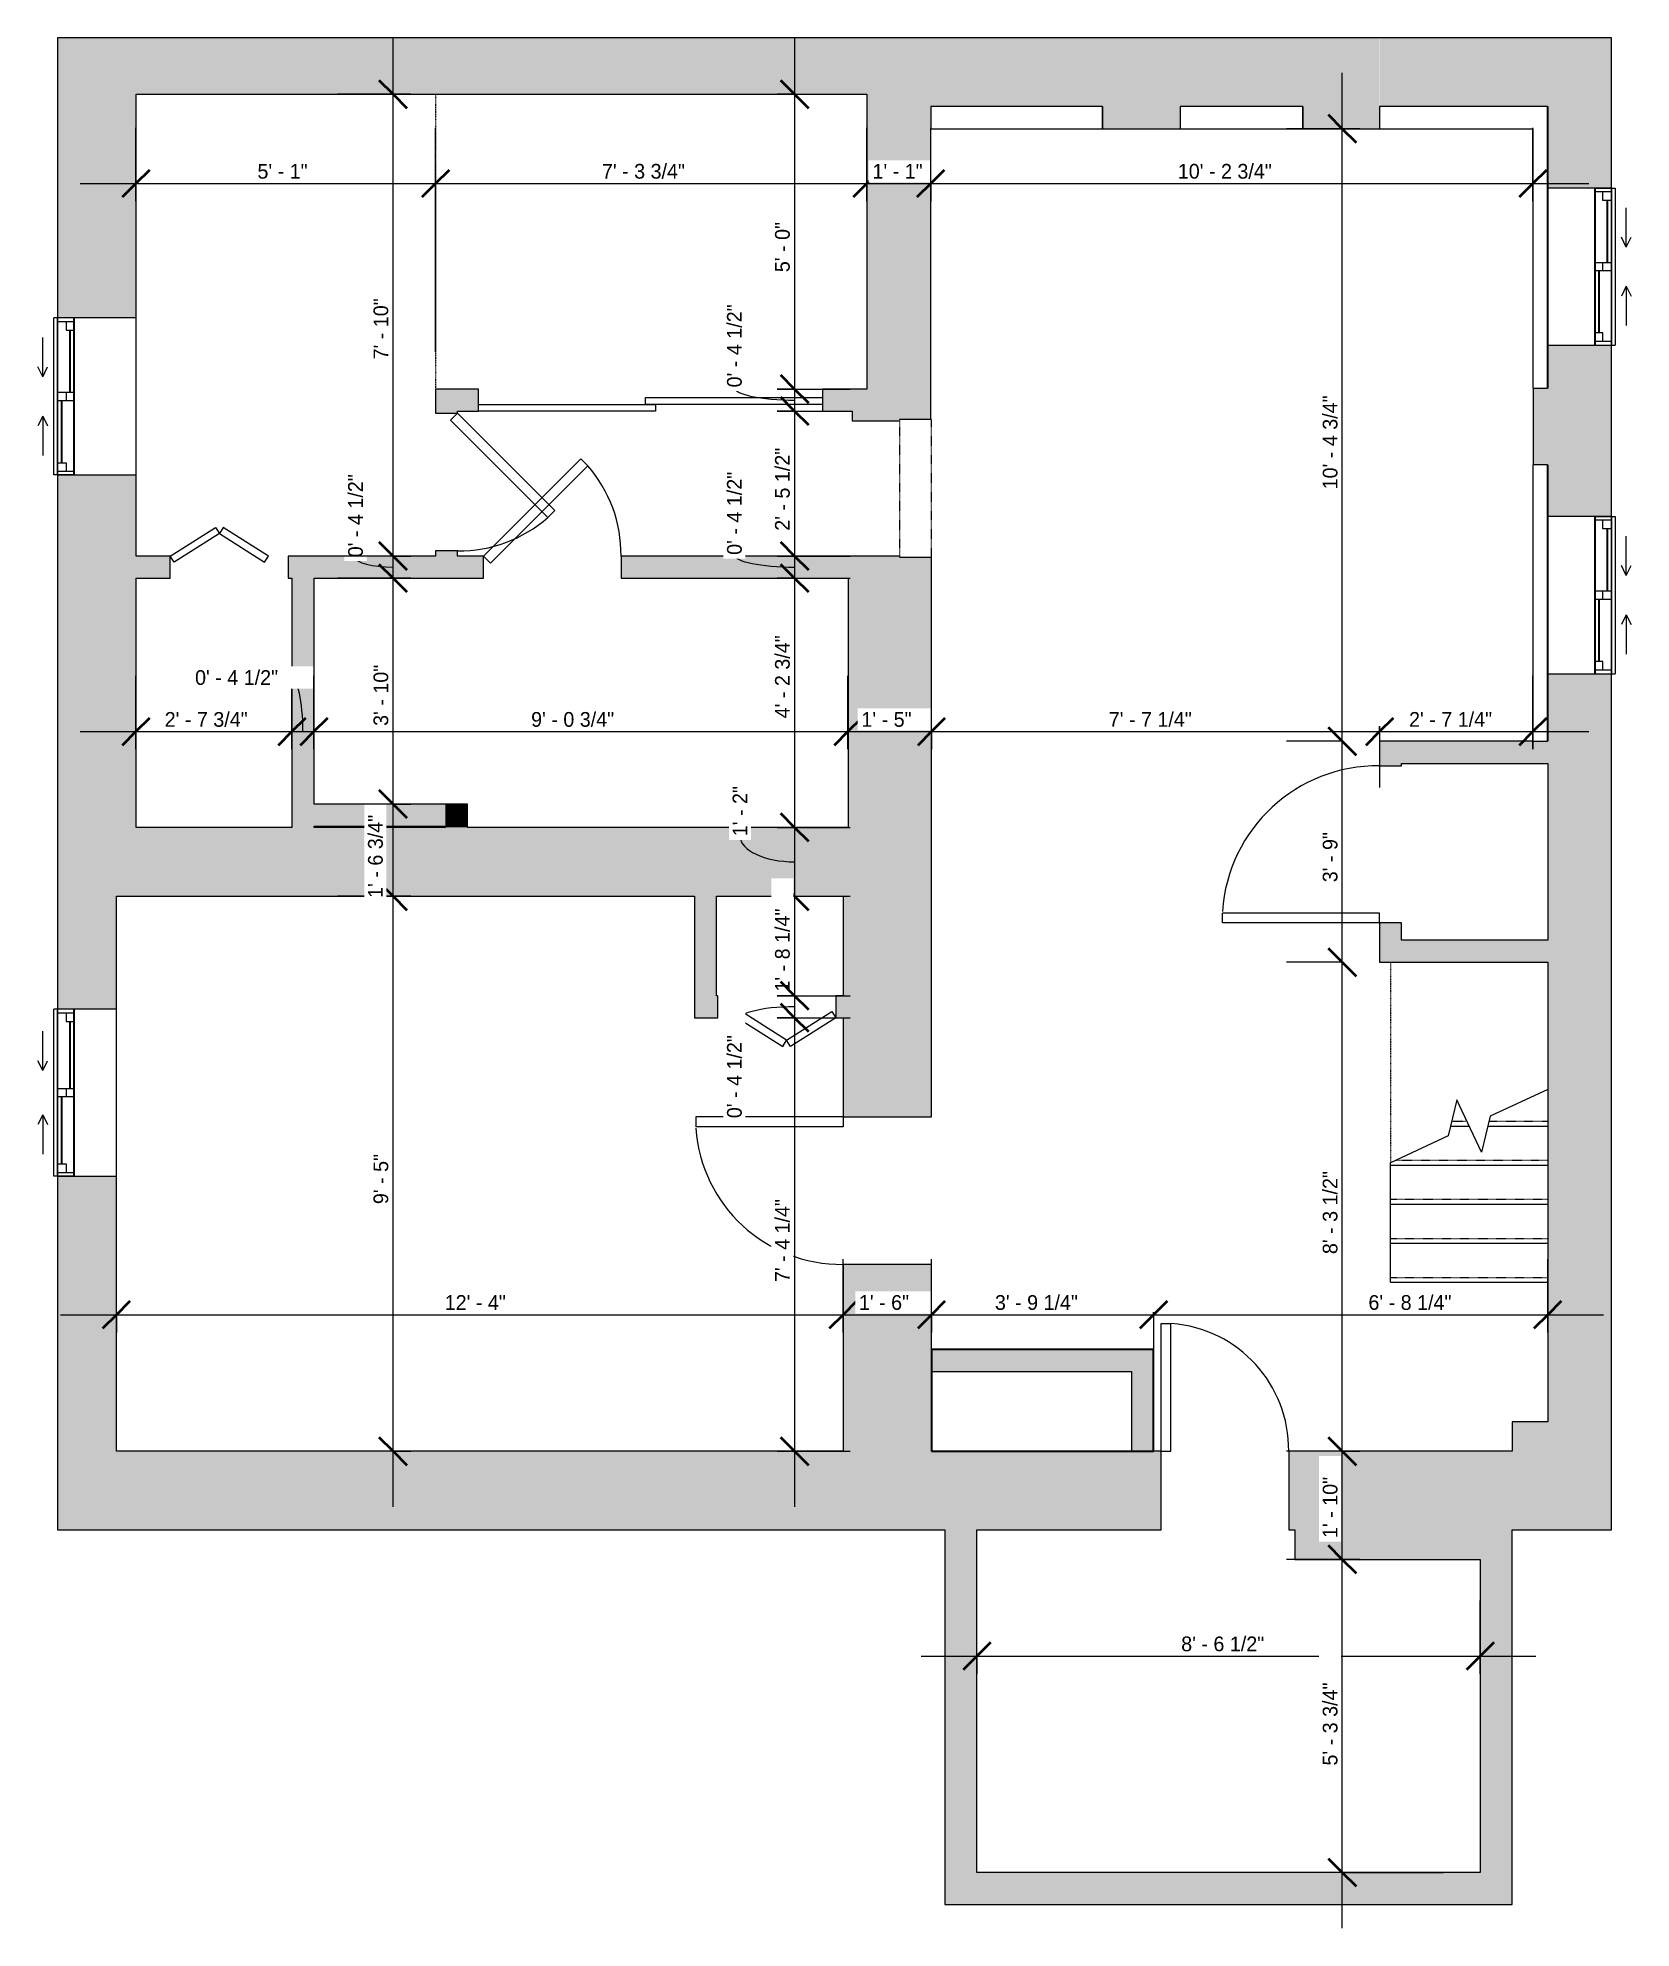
# Model space of a CAD drawing. Header units: inches. Extents: x -243 to 82, y -133 to 252.
import ezdxf

# ---------------------------------------------------------------- set-up
doc = ezdxf.new("R2010")
doc.units = ezdxf.units.IN
doc.header["$MEASUREMENT"] = 0
doc.linetypes.add('Dash', pattern=[0.23622, 0.11811, -0.11811])
doc.linetypes.add('Overhead', pattern=[0.15625, 0.09375, -0.0625])
for name, color, linetype, lineweight in [('A-ANNO-DIMS', 211, 'Continuous', 9), ('A-ANNO-DIMS-96', 211, 'Continuous', 9), ('A-AREA', 32, 'Continuous', 9), ('A-DETL', 90, 'Continuous', 18), ('A-DETL-GENF', 92, 'Continuous', 9), ('A-DETL-MEDM', 33, 'Continuous', 9), ('A-DOOR', 31, 'Continuous', 9), ('A-GENM', 13, 'Continuous', 9), ('A-GLAZ', 151, 'Continuous', 9), ('A-WALL', 90, 'Continuous', 9), ('A-WALL-PATT', 111, 'Continuous', 9), ('S-STRS', 90, 'Continuous', 9), ('S-STRS-MBND', 31, 'Continuous', 9)]:
    doc.layers.add(name, color=color, linetype=linetype, lineweight=lineweight)
doc.styles.add('Inter', font='', dxfattribs={"height": 3})
doc.styles.get('Inter').set_extended_font_data('Inter')
doc.dimstyles.new('Linear_-_1_32__Inter__Imperial__SMALL', dxfattribs={"dimscale": 12, "dimtxt": 3.974399, "dimasz": 0.46875, "dimexe": 0.944882, "dimexo": 0.629921, "dimgap": 0, "dimtad": 1, "dimrnd": 0.25, "dimzin": 1, "dimdsep": 46, "dimlunit": 4, "dimtxsty": 'Inter', "dimblk1": 'OBLIQUE', "dimblk2": 'OBLIQUE', "dimsah": 1, "dimcen": 0.09, "dimdle": 0.944882, "dimazin": 0, "dimtfac": 1, "dimtdec": 4, "dimtix": 1, "dimtmove": 0, "dimatfit": 3, "dimfxl": 1, "dimtvp": 1, "dimtfill": 1, "dimfrac": 2, "dimtolj": 1, "dimtzin": 0, "dimarcsym": 2})
doc.dimstyles.new('Linear_-_1_32__Inter__Imperial__SMALL_1', dxfattribs={"dimscale": 12, "dimtxt": 3.974399, "dimasz": 0.46875, "dimexe": 0.944882, "dimexo": 0.629921, "dimgap": 0, "dimtad": 1, "dimrnd": 0.25, "dimzin": 1, "dimdsep": 46, "dimlunit": 4, "dimtxsty": 'Inter', "dimblk1": 'OBLIQUE', "dimblk2": 'OBLIQUE', "dimsah": 1, "dimcen": 0.09, "dimdle": 0.944882, "dimazin": 0, "dimtfac": 1, "dimtdec": 4, "dimtix": 1, "dimtmove": 1, "dimatfit": 3, "dimfxl": 1, "dimtvp": 1, "dimtfill": 1, "dimfrac": 2, "dimtolj": 1, "dimtzin": 0, "dimarcsym": 2})
doc.dimstyles.new('Linear_-_1_32__Inter__Imperial__SMALL_2', dxfattribs={"dimscale": 12, "dimtxt": 3.974399, "dimasz": 0.46875, "dimexe": 0.944882, "dimexo": 0.629921, "dimgap": 0, "dimtad": 1, "dimrnd": 0.25, "dimzin": 1, "dimdsep": 46, "dimlunit": 4, "dimtxsty": 'Inter', "dimblk1": 'OBLIQUE', "dimblk2": 'OBLIQUE', "dimsah": 1, "dimcen": 0.09, "dimdle": 0.944882, "dimazin": 0, "dimtfac": 1, "dimtdec": 4, "dimtix": 1, "dimtmove": 2, "dimatfit": 3, "dimfxl": 1, "dimtvp": 1, "dimtfill": 1, "dimfrac": 2, "dimtolj": 1, "dimtzin": 0, "dimarcsym": 2})

# ---------------------------------------------------------------- blocks, each defined once
blk = doc.blocks.new('Planitar - Single Door_Flush Panel - 2_-2_ x 6_-8_-3089463-101_1 - Basement DIM')
at = {"layer": 'A-DOOR', "lineweight": 18}
for p, q in [((10.99, -8), (10.99, -34)), ((13, -8), (10.99, -8)), ((13, -8), (13, -34)), ((13, -34), (10.99, -34))]:
    blk.add_line(p, q, dxfattribs=at)
at = {"layer": 'A-DOOR'}
blk.add_arc((12.77, -8.3), 25.77, 179.3329, 265.7034, dxfattribs=at)
blk = doc.blocks.new('Planitar - Single Door_Flush Panel - 2_-6_ x 6_-8_-3089484-101_1 - Basement DIM')
at = {"layer": 'A-DOOR', "lineweight": 18}
for p, q in [((12.99, 9), (12.99, 39)), ((15, 39), (12.99, 39)), ((15, 9), (15, 39)), ((15, 9), (12.99, 9))]:
    blk.add_line(p, q, dxfattribs=at)
at = {"layer": 'A-DOOR'}
blk.add_arc((14.77, 9.3), 29.77, 93.991, 180.5775, dxfattribs=at)
blk = doc.blocks.new('Planitar - Single Door_Flush Panel - 2_-4_ x 6_-8_ _45-3089646-101_1 - Basement DIM')
at = {"layer": 'A-DOOR', "lineweight": 18}
for p, q in [((12.58, -0.83), (-7.22, -20.63)), ((14, -2.25), (-5.8, -22.05)), ((14, -2.25), (12.58, -0.83)), ((-5.8, -22.05), (-7.22, -20.63))]:
    blk.add_line(p, q, dxfattribs=at)
at = {"layer": 'A-DOOR'}
blk.add_arc((13.46, -2.55), 27.46, 179.3828, 221.1649, dxfattribs=at)
blk = doc.blocks.new('Planitar - Double Sliding Door_Flush Panel - 5_-10_ x 6_-8_-3194229-101_1 - Basement DIM')
at = {"layer": 'A-DOOR', "lineweight": 18}
for p, q in [((-1, 0.63), (35, 0.63)), ((-1, -0.75), (-1, 0.63)), ((35, 0.63), (35, -0.75)), ((-35, -0.75), (1, -0.75)), ((-35, -2.12), (-35, -0.75)), ((1, -2.12), (-35, -2.12)), ((35, -0.75), (-1, -0.75)), ((1, -0.75), (1, -2.12))]:
    blk.add_line(p, q, dxfattribs=at)
blk = doc.blocks.new('Planitar - Fold Door - 2_-0_ x 6_-8_-3088876-101_1 - Basement DIM')
at = {"layer": 'A-DOOR', "lineweight": 18}
for p, q in [((-7.19, -0.98), (-8, -2.25)), ((-8, -2.25), (1.2, -8.09)), ((2, -6.82), (-7.19, -0.98)), ((2, -6.82), (11.19, -0.98)), ((12, -2.25), (2.8, -8.09)), ((11.19, -0.98), (12, -2.25)), ((1.2, -8.09), (2, -6.82)), ((2.8, -8.09), (2, -6.82))]:
    blk.add_line(p, q, dxfattribs=at)
blk = doc.blocks.new('Planitar - Opening - 2_-4_ x 6_-8_-3089504-101_1 - Basement DIM')
at = {"layer": 'A-DETL-GENF', "linetype": 'Overhead'}
for p, q in [((13.68, 3.25), (-14.32, 3.25)), ((-14.32, -3.25), (13.68, -3.25))]:
    blk.add_line(p, q, dxfattribs=at)
at = {"layer": 'A-DETL-MEDM'}
for p, q in [((-14.32, 3.25), (-14.32, -3.25)), ((13.68, -3.25), (13.68, 3.25))]:
    blk.add_line(p, q, dxfattribs=at)
blk = doc.blocks.new('Planitar - Single Door_Flush Panel - 2_-8_ x 6_-8_-3089030-101_1 - Basement DIM')
at = {"layer": 'A-DOOR', "lineweight": 18}
for p, q in [((14, -2.25), (14, -34.26)), ((16, -2.25), (14, -2.25)), ((16, -2.25), (16, -34.26)), ((16, -34.26), (14, -34.26))]:
    blk.add_line(p, q, dxfattribs=at)
at = {"layer": 'A-DOOR'}
blk.add_arc((15.77, -2.55), 31.78, 179.459, 266.1397, dxfattribs=at)
blk = doc.blocks.new('Planitar-Sliding-Double - 60_ x 48_-3165648-101_1 - Basement DIM')
at = {"layer": 'A-GLAZ'}
for p, q in [((-16, 3.1), (-16, 7.1)), ((-16, 7.1), (16, 7.1)), ((16, 3.1), (16, 7.1)), ((16, 3.1), (-16, 3.1)), ((-16, 3.1), (-16, -6.65)), ((16, 3.1), (-16, 3.1)), ((16, -6.65), (16, 3.1)), ((-16, -6.65), (16, -6.65))]:
    blk.add_line(p, q, dxfattribs=at)
blk = doc.blocks.new('Planitar-Sliding-Double - 60_ x 48_-3165652-101_1 - Basement DIM')
at = {"layer": 'A-GLAZ'}
for p, q in [((-16, 4.6), (-16, 8.6)), ((-16, 8.6), (16, 8.6)), ((16, 4.6), (16, 8.6)), ((16, 4.6), (-16, 4.6)), ((-16, 4.6), (-16, -8.15)), ((16, 4.6), (-16, 4.6)), ((16, -8.15), (16, 4.6)), ((-16, -8.15), (16, -8.15))]:
    blk.add_line(p, q, dxfattribs=at)
blk = doc.blocks.new('Plan-Double-Sliding - Plan-Double-Sliding-3156129-101_1 - Basement DIM')
at = {"layer": 'A-GLAZ'}
for p, q in [((-4, 3.34375), (-6, 4.34375)), ((4, 3.34375), (6, 4.34375)), ((16, 0.34375), (-16, 0.34375)), ((-13.5, 0.34375), (-0.875, 0.34375)), ((-4, 3.34375), (-12, 3.34375)), ((-4, 3.34375), (-6, 2.34375)), ((0.875, 0.34375), (15.25, 0.34375)), ((4, 3.34375), (6, 2.34375)), ((4, 3.34375), (12, 3.34375)), ((-15.25, -3.15625), (-0.875, -3.15625)), ((0.875, -3.15625), (13.5, -3.15625)), ((-16, -12.65625), (16, -12.65625))]:
    blk.add_line(p, q, dxfattribs=at)
at = {"layer": 'A-GLAZ', "lineweight": 18}
for p, q in [((-16, 0.34375), (-16, -12.65625)), ((-16, 0.34375), (-13.5, 0.34375)), ((-15.25, 0.34375), (-15.25, -3.15625)), ((-13.5, 0.34375), (-13.5, -1.40625)), ((-0.875, -3.15625), (-0.875, 0.34375)), ((-0.875, 0.34375), (0.875, 0.34375)), ((0.875, 0.34375), (0.875, -3.15625)), ((15.25, 0.34375), (16, 0.34375)), ((15.25, 0.34375), (15.25, -3.15625)), ((16, -12.65625), (16, 0.34375)), ((-16, -3.15625), (-15.25, -3.15625)), ((-13.5, -1.40625), (-15.25, -1.40625)), ((0.875, -1.40625), (-0.875, -1.40625)), ((-0.875, -3.15625), (0.875, -3.15625)), ((13.5, -1.40625), (13.5, -3.15625)), ((15.25, -1.40625), (13.5, -1.40625)), ((13.5, -3.15625), (16, -3.15625))]:
    blk.add_line(p, q, dxfattribs=at)
at = {"layer": 'A-GLAZ', "lineweight": 25}
for p, q in [((-13.5, -0.53125), (-0.875, -0.53125)), ((0.875, -2.28125), (13.5, -2.28125))]:
    blk.add_line(p, q, dxfattribs=at)
blk = doc.blocks.new('Plan-Double-Sliding - Plan-Double-Sliding-3157604-101_1 - Basement DIM')
at = {"layer": 'A-GLAZ'}
for p, q in [((-4, 3.34375), (-6, 4.34375)), ((4, 3.34375), (6, 4.34375)), ((16, 0.34375), (-16, 0.34375)), ((-13.5, 0.34375), (-0.875, 0.34375)), ((-4, 3.34375), (-12, 3.34375)), ((-4, 3.34375), (-6, 2.34375)), ((0.875, 0.34375), (15.25, 0.34375)), ((4, 3.34375), (6, 2.34375)), ((4, 3.34375), (12, 3.34375)), ((-15.25, -3.15625), (-0.875, -3.15625)), ((0.875, -3.15625), (13.5, -3.15625)), ((-16, -15.65625), (16, -15.65625))]:
    blk.add_line(p, q, dxfattribs=at)
at = {"layer": 'A-GLAZ', "lineweight": 18}
for p, q in [((-16, 0.34375), (-16, -15.65625)), ((-16, 0.34375), (-13.5, 0.34375)), ((-15.25, 0.34375), (-15.25, -3.15625)), ((-13.5, 0.34375), (-13.5, -1.40625)), ((-0.875, -3.15625), (-0.875, 0.34375)), ((-0.875, 0.34375), (0.875, 0.34375)), ((0.875, 0.34375), (0.875, -3.15625)), ((15.25, 0.34375), (16, 0.34375)), ((15.25, 0.34375), (15.25, -3.15625)), ((16, -15.65625), (16, 0.34375)), ((-16, -3.15625), (-15.25, -3.15625)), ((-13.5, -1.40625), (-15.25, -1.40625)), ((0.875, -1.40625), (-0.875, -1.40625)), ((-0.875, -3.15625), (0.875, -3.15625)), ((13.5, -1.40625), (13.5, -3.15625)), ((15.25, -1.40625), (13.5, -1.40625)), ((13.5, -3.15625), (16, -3.15625))]:
    blk.add_line(p, q, dxfattribs=at)
at = {"layer": 'A-GLAZ', "lineweight": 25}
for p, q in [((-13.5, -0.53125), (-0.875, -0.53125)), ((0.875, -2.28125), (13.5, -2.28125))]:
    blk.add_line(p, q, dxfattribs=at)
blk = doc.blocks.new('Planitar-Sliding-Double - 60_ x 48_-3165656-101_1 - Basement DIM')
at = {"layer": 'A-GLAZ'}
for p, q in [((-17, 2.6), (-17, 6.6)), ((-17, 6.6), (17, 6.6)), ((17, 2.6), (17, 6.6)), ((17, 2.6), (-17, 2.6)), ((-17, 2.6), (-17, -6.15)), ((17, 2.6), (-17, 2.6)), ((17, -6.15), (17, 2.6)), ((-17, -6.15), (17, -6.15))]:
    blk.add_line(p, q, dxfattribs=at)
blk = doc.blocks.new('Plan-Double-Sliding - Plan-Double-Sliding-3156248-101_1 - Basement DIM')
at = {"layer": 'A-GLAZ'}
for p, q in [((-4.5, 3.34375), (-6.5, 4.34375)), ((4.5, 3.34375), (6.5, 4.34375)), ((17, 0.34375), (-17, 0.34375)), ((-14.5, 0.34375), (-0.875, 0.34375)), ((-4.5, 3.34375), (-12.5, 3.34375)), ((-4.5, 3.34375), (-6.5, 2.34375)), ((0.875, 0.34375), (16.25, 0.34375)), ((4.5, 3.34375), (6.5, 2.34375)), ((4.5, 3.34375), (12.5, 3.34375)), ((-16.25, -3.15625), (-0.875, -3.15625)), ((0.875, -3.15625), (14.5, -3.15625)), ((-17, -11.65625), (17, -11.65625))]:
    blk.add_line(p, q, dxfattribs=at)
at = {"layer": 'A-GLAZ', "lineweight": 18}
for p, q in [((-17, 0.34375), (-17, -11.65625)), ((-17, 0.34375), (-14.5, 0.34375)), ((-16.25, 0.34375), (-16.25, -3.15625)), ((-14.5, 0.34375), (-14.5, -1.40625)), ((-0.875, -3.15625), (-0.875, 0.34375)), ((-0.875, 0.34375), (0.875, 0.34375)), ((0.875, 0.34375), (0.875, -3.15625)), ((16.25, 0.34375), (17, 0.34375)), ((16.25, 0.34375), (16.25, -3.15625)), ((17, -11.65625), (17, 0.34375)), ((-17, -3.15625), (-16.25, -3.15625)), ((-14.5, -1.40625), (-16.25, -1.40625)), ((0.875, -1.40625), (-0.875, -1.40625)), ((-0.875, -3.15625), (0.875, -3.15625)), ((14.5, -1.40625), (14.5, -3.15625)), ((16.25, -1.40625), (14.5, -1.40625)), ((14.5, -3.15625), (17, -3.15625))]:
    blk.add_line(p, q, dxfattribs=at)
at = {"layer": 'A-GLAZ', "lineweight": 25}
for p, q in [((-14.5, -0.53125), (-0.875, -0.53125)), ((0.875, -2.28125), (14.5, -2.28125))]:
    blk.add_line(p, q, dxfattribs=at)
blk = doc.blocks.new('Fireplace - 600mm-3443965-101_1 - Basement DIM')
at = {"layer": 'A-GENM'}
for p, q in [((-22.62, -3.94), (22.63, -3.94)), ((-22.62, -24.69), (-22.62, -3.94)), ((22.63, -3.94), (22.63, -24.69)), ((22.63, -24.69), (-22.62, -24.69))]:
    blk.add_line(p, q, dxfattribs=at)
at = {"layer": 'A-GENM', "lineweight": 25}
for p, q in [((22.63, -3.94), (-22.62, -3.94)), ((-22.62, -3.94), (-22.62, -24.69)), ((22.63, -24.69), (22.63, -3.94)), ((-22.62, -24.69), (22.63, -24.69))]:
    blk.add_line(p, q, dxfattribs=at)
blk = doc.blocks.new('DIMBLOCK1-101_1 - Basement DIM')
at = {"layer": 'A-ANNO-DIMS-96'}
for p, q in [((-88.41, 251.34), (-88.41, 180)), ((-92, 240), (-77.08, 240)), ((-88.41, 240), (-92, 240)), ((-92, 180), (-77.08, 180)), ((-88.41, 180), (-92, 180))]:
    blk.add_line(p, q, dxfattribs=at)
at = {"layer": 'A-ANNO-DIMS-96', "lineweight": 35}
for p, q in [((-88.41, 240), (-91.23, 242.81)), ((-88.41, 240), (-85.6, 237.19)), ((-88.41, 180), (-91.23, 182.81)), ((-88.41, 180), (-85.6, 177.19))]:
    blk.add_line(p, q, dxfattribs=at)
at = {"layer": 'A-ANNO-DIMS-96', "color": 0, "insert": (-92.41, 203.79), "char_height": 3, "width": 14.904, "attachment_point": 1, "rotation": 90, "line_spacing_factor": 0.9936, "style": 'Inter', "bg_fill": 3, "box_fill_scale": 1.25, "bg_fill_color": 256, "bg_fill_true_color": 13158600, "bg_fill_transparency": 0}
blk.add_mtext('5\' - 0"', dxfattribs=at)
blk = doc.blocks.new('_Oblique')
at = {"color": 0, "linetype": 'ByBlock', "lineweight": -2}
blk.add_line((-0.5, -0.5), (0.5, 0.5), dxfattribs=at)
blk = doc.blocks.new('DIMBLOCK2-101_1 - Basement DIM')
at = {"layer": 'A-ANNO-DIMS-96', "lineweight": 35}
for p, q in [((-88.41, 180), (-91.23, 182.81)), ((-88.41, 175.5), (-91.23, 178.31)), ((-88.41, 180), (-85.6, 177.19)), ((-88.41, 175.5), (-85.6, 172.69))]:
    blk.add_line(p, q, dxfattribs=at)
at = {"layer": 'A-ANNO-DIMS-96'}
for p, q in [((-92, 180), (-77.08, 180)), ((-88.41, 180), (-92, 180)), ((-88.41, 180), (-88.41, 175.5)), ((-92, 175.5), (-77.08, 175.5)), ((-88.41, 175.5), (-92, 175.5))]:
    blk.add_line(p, q, dxfattribs=at)
blk.add_ellipse((-88.41, 180.33), major_axis=(-12.27, 0), ratio=0.210742, start_param=0, end_param=1.570796, dxfattribs=at)
at = {"layer": 'A-ANNO-DIMS-96', "color": 0, "insert": (-102.19, 180.33), "char_height": 3, "width": 23.3695, "attachment_point": 1, "rotation": 90, "line_spacing_factor": 0.9936, "style": 'Inter', "bg_fill": 3, "box_fill_scale": 1.25, "bg_fill_color": 256, "bg_fill_true_color": 13158600, "bg_fill_transparency": 0}
blk.add_mtext('0\' - 4 1/2"', dxfattribs=at)
blk = doc.blocks.new('DIMBLOCK3-101_1 - Basement DIM')
at = {"layer": 'A-ANNO-DIMS-96', "lineweight": 35}
for p, q in [((-88.41, 175.5), (-91.23, 178.31)), ((-88.41, 175.5), (-85.6, 172.69)), ((-88.41, 146), (-91.23, 148.81)), ((-88.41, 146), (-85.6, 143.19))]:
    blk.add_line(p, q, dxfattribs=at)
at = {"layer": 'A-ANNO-DIMS-96'}
for p, q in [((-92, 175.5), (-77.08, 175.5)), ((-88.41, 175.5), (-92, 175.5)), ((-88.41, 175.5), (-88.41, 146)), ((-92, 146), (-77.08, 146)), ((-88.41, 146), (-92, 146))]:
    blk.add_line(p, q, dxfattribs=at)
at = {"layer": 'A-ANNO-DIMS-96', "color": 0, "insert": (-92.41, 151.14), "char_height": 3, "width": 23.0714, "attachment_point": 1, "rotation": 90, "line_spacing_factor": 0.9936, "style": 'Inter', "bg_fill": 3, "box_fill_scale": 1.25, "bg_fill_color": 256, "bg_fill_true_color": 13158600, "bg_fill_transparency": 0}
blk.add_mtext('2\' - 5 1/2"', dxfattribs=at)
blk = doc.blocks.new('DIMBLOCK4-101_1 - Basement DIM')
at = {"layer": 'A-ANNO-DIMS-96', "lineweight": 35}
for p, q in [((-88.41, 146), (-91.23, 148.81)), ((-88.41, 141.5), (-91.23, 144.31)), ((-88.41, 146), (-85.6, 143.19)), ((-88.41, 141.5), (-85.6, 138.69))]:
    blk.add_line(p, q, dxfattribs=at)
at = {"layer": 'A-ANNO-DIMS-96'}
for p, q in [((-92, 146), (-77.08, 146)), ((-88.41, 146), (-92, 146)), ((-88.41, 146), (-88.41, 141.5)), ((-92, 141.5), (-77.08, 141.5)), ((-88.41, 141.5), (-92, 141.5))]:
    blk.add_line(p, q, dxfattribs=at)
blk.add_ellipse((-88.41, 146.24), major_axis=(-12.27, 0), ratio=0.202805, start_param=0, end_param=1.570796, dxfattribs=at)
at = {"layer": 'A-ANNO-DIMS-96', "color": 0, "insert": (-102.19, 146.24), "char_height": 3, "width": 23.3695, "attachment_point": 1, "rotation": 90, "line_spacing_factor": 0.9936, "style": 'Inter', "bg_fill": 3, "box_fill_scale": 1.25, "bg_fill_color": 256, "bg_fill_true_color": 13158600, "bg_fill_transparency": 0}
blk.add_mtext('0\' - 4 1/2"', dxfattribs=at)
blk = doc.blocks.new('DIMBLOCK5-101_1 - Basement DIM')
at = {"layer": 'A-ANNO-DIMS-96', "lineweight": 35}
for p, q in [((-88.41, 141.5), (-91.23, 144.31)), ((-88.41, 141.5), (-85.6, 138.69)), ((-88.41, 90.75), (-91.23, 93.56)), ((-88.41, 90.75), (-85.6, 87.94))]:
    blk.add_line(p, q, dxfattribs=at)
at = {"layer": 'A-ANNO-DIMS-96'}
for p, q in [((-92, 141.5), (-77.08, 141.5)), ((-88.41, 141.5), (-92, 141.5)), ((-88.41, 141.5), (-88.41, 90.75)), ((-92, 90.75), (-77.08, 90.75)), ((-88.41, 90.75), (-92, 90.75))]:
    blk.add_line(p, q, dxfattribs=at)
at = {"layer": 'A-ANNO-DIMS-96', "color": 0, "insert": (-92.41, 112.96), "char_height": 3, "width": 24.5022, "attachment_point": 1, "rotation": 90, "line_spacing_factor": 0.9936, "style": 'Inter', "bg_fill": 3, "box_fill_scale": 1.25, "bg_fill_color": 256, "bg_fill_true_color": 13158600, "bg_fill_transparency": 0}
blk.add_mtext('4\' - 2 3/4"', dxfattribs=at)
blk = doc.blocks.new('DIMBLOCK6-101_1 - Basement DIM')
at = {"layer": 'A-ANNO-DIMS-96', "lineweight": 35}
for p, q in [((-88.41, 90.75), (-91.23, 93.56)), ((-88.41, 90.75), (-85.6, 87.94)), ((-88.41, 76.75), (-91.23, 79.56)), ((-88.41, 76.75), (-85.6, 73.94))]:
    blk.add_line(p, q, dxfattribs=at)
at = {"layer": 'A-ANNO-DIMS-96'}
for p, q in [((-92, 90.75), (-77.08, 90.75)), ((-88.41, 90.75), (-92, 90.75)), ((-88.41, 90.75), (-88.41, 76.75)), ((-92, 76.75), (-77.08, 76.75)), ((-88.41, 76.75), (-92, 76.75))]:
    blk.add_line(p, q, dxfattribs=at)
blk.add_ellipse((-88.41, 88.96), major_axis=(-11.11, 0), ratio=0.469087, start_param=0, end_param=1.570796, dxfattribs=at)
at = {"layer": 'A-ANNO-DIMS-96', "color": 0, "insert": (-101.04, 88.96), "char_height": 3, "width": 13.8905, "attachment_point": 1, "rotation": 90, "line_spacing_factor": 0.9936, "style": 'Inter', "bg_fill": 3, "box_fill_scale": 1.25, "bg_fill_color": 256, "bg_fill_true_color": 13158600, "bg_fill_transparency": 0}
blk.add_mtext('1\' - 2"', dxfattribs=at)
blk = doc.blocks.new('DIMBLOCK7-101_1 - Basement DIM')
at = {"layer": 'A-ANNO-DIMS-96', "lineweight": 35}
for p, q in [((-88.41, 76.75), (-91.23, 79.56)), ((-88.41, 76.75), (-85.6, 73.94)), ((-88.41, 56.5), (-91.23, 59.31)), ((-88.41, 56.5), (-85.6, 53.69))]:
    blk.add_line(p, q, dxfattribs=at)
at = {"layer": 'A-ANNO-DIMS-96'}
for p, q in [((-92, 76.75), (-77.08, 76.75)), ((-88.41, 76.75), (-92, 76.75)), ((-88.41, 76.75), (-88.41, 56.5)), ((-92, 56.5), (-77.08, 56.5)), ((-88.41, 56.5), (-92, 56.5))]:
    blk.add_line(p, q, dxfattribs=at)
at = {"layer": 'A-ANNO-DIMS-96', "color": 0, "insert": (-92.41, 57.33), "char_height": 3, "width": 22.2964, "attachment_point": 1, "rotation": 90, "line_spacing_factor": 0.9936, "style": 'Inter', "bg_fill": 3, "box_fill_scale": 1.25, "bg_fill_color": 256, "bg_fill_true_color": 13158600, "bg_fill_transparency": 0}
blk.add_mtext('1\' - 8 1/4"', dxfattribs=at)
blk = doc.blocks.new('DIMBLOCK8-101_1 - Basement DIM')
at = {"layer": 'A-ANNO-DIMS-96', "lineweight": 35}
for p, q in [((-88.41, 56.5), (-91.23, 59.31)), ((-88.41, 52), (-91.23, 54.81)), ((-88.41, 56.5), (-85.6, 53.69)), ((-88.41, 52), (-85.6, 49.19))]:
    blk.add_line(p, q, dxfattribs=at)
at = {"layer": 'A-ANNO-DIMS-96'}
for p, q in [((-92, 56.5), (-77.08, 56.5)), ((-88.41, 56.5), (-92, 56.5)), ((-88.41, 56.5), (-88.41, 52)), ((-92, 52), (-77.08, 52)), ((-88.41, 52), (-92, 52))]:
    blk.add_line(p, q, dxfattribs=at)
blk.add_ellipse((-88.41, 51.03), major_axis=(-12.27, 0), ratio=0.262488, start_param=4.712389, end_param=6.283185, dxfattribs=at)
at = {"layer": 'A-ANNO-DIMS-96', "color": 0, "insert": (-102.19, 31.56), "char_height": 3, "width": 23.3695, "attachment_point": 1, "rotation": 90, "line_spacing_factor": 0.9936, "style": 'Inter', "bg_fill": 3, "box_fill_scale": 1.25, "bg_fill_color": 256, "bg_fill_true_color": 13158600, "bg_fill_transparency": 0}
blk.add_mtext('0\' - 4 1/2"', dxfattribs=at)
blk = doc.blocks.new('DIMBLOCK9-101_1 - Basement DIM')
at = {"layer": 'A-ANNO-DIMS-96', "lineweight": 35}
for p, q in [((-88.41, 52), (-91.23, 54.81)), ((-88.41, 52), (-85.6, 49.19)), ((-88.41, -36.25), (-91.23, -33.44)), ((-88.41, -36.25), (-85.6, -39.06))]:
    blk.add_line(p, q, dxfattribs=at)
at = {"layer": 'A-ANNO-DIMS-96'}
for p, q in [((-92, 52), (-77.08, 52)), ((-88.41, 52), (-92, 52)), ((-88.41, 52), (-88.41, -47.59)), ((-92, -36.25), (-77.08, -36.25)), ((-88.41, -36.25), (-92, -36.25))]:
    blk.add_line(p, q, dxfattribs=at)
at = {"layer": 'A-ANNO-DIMS-96', "color": 0, "insert": (-92.41, -1.81), "char_height": 3, "width": 23.2502, "attachment_point": 1, "rotation": 90, "line_spacing_factor": 0.9936, "style": 'Inter', "bg_fill": 3, "box_fill_scale": 1.25, "bg_fill_color": 256, "bg_fill_true_color": 13158600, "bg_fill_transparency": 0}
blk.add_mtext('7\' - 4 1/4"', dxfattribs=at)
blk = doc.blocks.new('DIMBLOCK10-101_1 - Basement DIM')
at = {"layer": 'A-ANNO-DIMS-96', "lineweight": 35}
for p, q in [((-170.19, 76.75), (-173, 79.56)), ((-170.19, 76.75), (-167.37, 73.94)), ((-170.19, -36.25), (-173, -33.44)), ((-170.19, -36.25), (-167.37, -39.06))]:
    blk.add_line(p, q, dxfattribs=at)
at = {"layer": 'A-ANNO-DIMS-96'}
for p, q in [((-166.6, 76.75), (-181.52, 76.75)), ((-170.19, -47.59), (-170.19, 76.75)), ((-170.19, 76.75), (-166.6, 76.75)), ((-166.6, -36.25), (-181.52, -36.25)), ((-170.19, -36.25), (-166.6, -36.25))]:
    blk.add_line(p, q, dxfattribs=at)
at = {"layer": 'A-ANNO-DIMS-96', "color": 0, "insert": (-174.18, 14.06), "char_height": 3, "width": 14.8444, "attachment_point": 1, "rotation": 90, "line_spacing_factor": 0.9936, "style": 'Inter', "bg_fill": 3, "box_fill_scale": 1.25, "bg_fill_color": 256, "bg_fill_true_color": 13158600, "bg_fill_transparency": 0}
blk.add_mtext('9\' - 5"', dxfattribs=at)
blk = doc.blocks.new('DIMBLOCK11-101_1 - Basement DIM')
at = {"layer": 'A-ANNO-DIMS-96', "lineweight": 35}
for p, q in [((-170.19, 95.5), (-173, 98.31)), ((-170.19, 95.5), (-167.37, 92.69)), ((-170.19, 76.75), (-173, 79.56)), ((-170.19, 76.75), (-167.37, 73.94))]:
    blk.add_line(p, q, dxfattribs=at)
at = {"layer": 'A-ANNO-DIMS-96'}
for p, q in [((-166.6, 95.5), (-181.52, 95.5)), ((-170.19, 76.75), (-170.19, 95.5)), ((-170.19, 95.5), (-166.6, 95.5)), ((-166.6, 76.75), (-181.52, 76.75)), ((-170.19, 76.75), (-166.6, 76.75))]:
    blk.add_line(p, q, dxfattribs=at)
at = {"layer": 'A-ANNO-DIMS-96', "color": 0, "insert": (-175.3, 76.41), "char_height": 3, "width": 23.3099, "attachment_point": 1, "rotation": 90, "line_spacing_factor": 0.9936, "style": 'Inter', "bg_fill": 3, "box_fill_scale": 1.25, "bg_fill_color": 256, "bg_fill_true_color": 13158600, "bg_fill_transparency": 0}
blk.add_mtext('1\' - 6 3/4"', dxfattribs=at)
blk = doc.blocks.new('DIMBLOCK12-101_1 - Basement DIM')
at = {"layer": 'A-ANNO-DIMS-96', "lineweight": 35}
for p, q in [((-170.19, 141.5), (-173, 144.31)), ((-170.19, 141.5), (-167.37, 138.69)), ((-170.19, 95.5), (-173, 98.31)), ((-170.19, 95.5), (-167.37, 92.69))]:
    blk.add_line(p, q, dxfattribs=at)
at = {"layer": 'A-ANNO-DIMS-96'}
for p, q in [((-166.6, 141.5), (-181.52, 141.5)), ((-170.19, 95.5), (-170.19, 141.5)), ((-170.19, 141.5), (-166.6, 141.5)), ((-166.6, 95.5), (-181.52, 95.5)), ((-170.19, 95.5), (-166.6, 95.5))]:
    blk.add_line(p, q, dxfattribs=at)
at = {"layer": 'A-ANNO-DIMS-96', "color": 0, "insert": (-174.18, 111.42), "char_height": 3, "width": 16.9906, "attachment_point": 1, "rotation": 90, "line_spacing_factor": 0.9936, "style": 'Inter', "bg_fill": 3, "box_fill_scale": 1.25, "bg_fill_color": 256, "bg_fill_true_color": 13158600, "bg_fill_transparency": 0}
blk.add_mtext('3\' - 10"', dxfattribs=at)
blk = doc.blocks.new('DIMBLOCK13-101_1 - Basement DIM')
at = {"layer": 'A-ANNO-DIMS-96', "lineweight": 35}
for p, q in [((-170.19, 146), (-173, 148.81)), ((-170.19, 141.5), (-173, 144.31)), ((-170.19, 146), (-167.37, 143.19)), ((-170.19, 141.5), (-167.37, 138.69))]:
    blk.add_line(p, q, dxfattribs=at)
at = {"layer": 'A-ANNO-DIMS-96'}
for p, q in [((-166.6, 146), (-181.52, 146)), ((-170.19, 141.5), (-170.19, 146)), ((-170.19, 146), (-166.6, 146)), ((-166.6, 141.5), (-181.52, 141.5)), ((-170.19, 141.5), (-166.6, 141.5))]:
    blk.add_line(p, q, dxfattribs=at)
blk.add_ellipse((-170.19, 145.75), major_axis=(-7.65, 0), ratio=0.26176, start_param=0, end_param=1.570796, dxfattribs=at)
at = {"layer": 'A-ANNO-DIMS-96', "color": 0, "insert": (-179.35, 145.75), "char_height": 3, "width": 23.3695, "attachment_point": 1, "rotation": 90, "line_spacing_factor": 0.9936, "style": 'Inter', "bg_fill": 3, "box_fill_scale": 1.25, "bg_fill_color": 256, "bg_fill_true_color": 13158600, "bg_fill_transparency": 0}
blk.add_mtext('0\' - 4 1/2"', dxfattribs=at)
blk = doc.blocks.new('DIMBLOCK14-101_1 - Basement DIM')
at = {"layer": 'A-ANNO-DIMS-96'}
for p, q in [((-170.19, 146), (-170.19, 251.34)), ((-166.6, 240), (-181.52, 240)), ((-170.19, 240), (-166.6, 240)), ((-166.6, 146), (-181.52, 146)), ((-170.19, 146), (-166.6, 146))]:
    blk.add_line(p, q, dxfattribs=at)
at = {"layer": 'A-ANNO-DIMS-96', "lineweight": 35}
for p, q in [((-170.19, 240), (-173, 242.81)), ((-170.19, 240), (-167.37, 237.19)), ((-170.19, 146), (-173, 148.81)), ((-170.19, 146), (-167.37, 143.19))]:
    blk.add_line(p, q, dxfattribs=at)
at = {"layer": 'A-ANNO-DIMS-96', "color": 0, "insert": (-174.18, 186.02), "char_height": 3, "width": 16.7521, "attachment_point": 1, "rotation": 90, "line_spacing_factor": 0.9936, "style": 'Inter', "bg_fill": 3, "box_fill_scale": 1.25, "bg_fill_color": 256, "bg_fill_true_color": 13158600, "bg_fill_transparency": 0}
blk.add_mtext('7\' - 10"', dxfattribs=at)
blk = doc.blocks.new('DIMBLOCK15-101_1 - Basement DIM')
at = {"layer": 'A-ANNO-DIMS-96'}
for p, q in [((-222.55, 106.67), (-222.55, 121.59)), ((-190.8, 106.67), (-190.8, 121.59)), ((-233.89, 110.25), (-190.8, 110.25)), ((-222.55, 110.25), (-222.55, 106.67)), ((-190.8, 110.25), (-190.8, 106.67))]:
    blk.add_line(p, q, dxfattribs=at)
at = {"layer": 'A-ANNO-DIMS-96', "lineweight": 35}
for p, q in [((-222.55, 110.25), (-219.73, 113.06)), ((-190.8, 110.25), (-187.98, 113.06)), ((-222.55, 110.25), (-225.36, 107.44)), ((-190.8, 110.25), (-193.61, 107.44))]:
    blk.add_line(p, q, dxfattribs=at)
at = {"layer": 'A-ANNO-DIMS-96', "color": 0, "insert": (-216.71, 114.24), "char_height": 3, "width": 24.0849, "attachment_point": 1, "line_spacing_factor": 0.9936, "style": 'Inter', "bg_fill": 3, "box_fill_scale": 1.25, "bg_fill_color": 256, "bg_fill_true_color": 13158600, "bg_fill_transparency": 0}
blk.add_mtext('2\' - 7 3/4"', dxfattribs=at)
blk = doc.blocks.new('DIMBLOCK16-101_1 - Basement DIM')
at = {"layer": 'A-ANNO-DIMS-96'}
for p, q in [((-190.8, 106.67), (-190.8, 121.59)), ((-186.3, 106.67), (-186.3, 121.59)), ((-190.8, 110.25), (-186.3, 110.25)), ((-190.8, 110.25), (-190.8, 106.67)), ((-186.3, 110.25), (-186.3, 106.67))]:
    blk.add_line(p, q, dxfattribs=at)
at = {"layer": 'A-ANNO-DIMS-96', "lineweight": 35}
for p, q in [((-190.8, 110.25), (-187.98, 113.06)), ((-186.3, 110.25), (-183.48, 113.06)), ((-190.8, 110.25), (-193.61, 107.44)), ((-186.3, 110.25), (-189.11, 107.44))]:
    blk.add_line(p, q, dxfattribs=at)
at = {"layer": 'A-ANNO-DIMS-96'}
blk.add_ellipse((-191.05, 110.25), major_axis=(0, 11.01), ratio=0.227128, start_param=4.712389, end_param=6.283185, dxfattribs=at)
at = {"layer": 'A-ANNO-DIMS-96', "color": 0, "insert": (-210.52, 122.77), "char_height": 3, "width": 23.3695, "attachment_point": 1, "line_spacing_factor": 0.9936, "style": 'Inter', "bg_fill": 3, "box_fill_scale": 1.25, "bg_fill_color": 256, "bg_fill_true_color": 13158600, "bg_fill_transparency": 0}
blk.add_mtext('0\' - 4 1/2"', dxfattribs=at)
blk = doc.blocks.new('DIMBLOCK17-101_1 - Basement DIM')
at = {"layer": 'A-ANNO-DIMS-96'}
for p, q in [((-186.3, 106.67), (-186.3, 121.59)), ((-77.55, 106.67), (-77.55, 121.59)), ((-186.3, 110.25), (-77.55, 110.25)), ((-186.3, 110.25), (-186.3, 106.67)), ((-77.55, 110.25), (-77.55, 106.67))]:
    blk.add_line(p, q, dxfattribs=at)
at = {"layer": 'A-ANNO-DIMS-96', "lineweight": 35}
for p, q in [((-186.3, 110.25), (-183.48, 113.06)), ((-77.55, 110.25), (-74.73, 113.06)), ((-186.3, 110.25), (-189.11, 107.44)), ((-77.55, 110.25), (-80.36, 107.44))]:
    blk.add_line(p, q, dxfattribs=at)
at = {"layer": 'A-ANNO-DIMS-96', "color": 0, "insert": (-142.08, 114.24), "char_height": 3, "width": 24.3829, "attachment_point": 1, "line_spacing_factor": 0.9936, "style": 'Inter', "bg_fill": 3, "box_fill_scale": 1.25, "bg_fill_color": 256, "bg_fill_true_color": 13158600, "bg_fill_transparency": 0}
blk.add_mtext('9\' - 0 3/4"', dxfattribs=at)
blk = doc.blocks.new('DIMBLOCK18-101_1 - Basement DIM')
at = {"layer": 'A-ANNO-DIMS-96'}
for p, q in [((-77.55, 106.67), (-77.55, 121.59)), ((-60.55, 106.67), (-60.55, 121.59)), ((-77.55, 110.25), (-60.55, 110.25)), ((-77.55, 110.25), (-77.55, 106.67)), ((-60.55, 110.25), (-60.55, 106.67))]:
    blk.add_line(p, q, dxfattribs=at)
at = {"layer": 'A-ANNO-DIMS-96', "lineweight": 35}
for p, q in [((-77.55, 110.25), (-74.73, 113.06)), ((-60.55, 110.25), (-57.73, 113.06)), ((-77.55, 110.25), (-80.36, 107.44)), ((-60.55, 110.25), (-63.36, 107.44))]:
    blk.add_line(p, q, dxfattribs=at)
at = {"layer": 'A-ANNO-DIMS-96', "color": 0, "insert": (-74.81, 114.24), "char_height": 3, "width": 13.8309, "attachment_point": 1, "line_spacing_factor": 0.9936, "style": 'Inter', "bg_fill": 3, "box_fill_scale": 1.25, "bg_fill_color": 256, "bg_fill_true_color": 13158600, "bg_fill_transparency": 0}
blk.add_mtext('1\' - 5"', dxfattribs=at)
blk = doc.blocks.new('DIMBLOCK19-101_1 - Basement DIM')
at = {"layer": 'A-ANNO-DIMS-96'}
for p, q in [((-60.55, 106.67), (-60.55, 121.59)), ((-60.55, 110.25), (30.7, 110.25)), ((-60.55, 110.25), (-60.55, 106.67)), ((30.7, 111.35), (30.7, 98.91)), ((30.7, 110.25), (30.7, 111.35))]:
    blk.add_line(p, q, dxfattribs=at)
at = {"layer": 'A-ANNO-DIMS-96', "lineweight": 35}
for p, q in [((-60.55, 110.25), (-57.73, 113.06)), ((30.7, 110.25), (33.52, 113.06)), ((-60.55, 110.25), (-63.36, 107.44)), ((30.7, 110.25), (27.89, 107.44))]:
    blk.add_line(p, q, dxfattribs=at)
at = {"layer": 'A-ANNO-DIMS-96', "color": 0, "insert": (-24.44, 114.24), "char_height": 3, "width": 22.8329, "attachment_point": 1, "line_spacing_factor": 0.9936, "style": 'Inter', "bg_fill": 3, "box_fill_scale": 1.25, "bg_fill_color": 256, "bg_fill_true_color": 13158600, "bg_fill_transparency": 0}
blk.add_mtext('7\' - 7 1/4"', dxfattribs=at)
blk = doc.blocks.new('DIMBLOCK20-101_1 - Basement DIM')
at = {"layer": 'A-ANNO-DIMS-96'}
for p, q in [((61.95, 106.67), (61.95, 121.59)), ((30.7, 111.35), (30.7, 98.91)), ((30.7, 110.25), (30.7, 111.35)), ((30.7, 110.25), (73.29, 110.25)), ((61.95, 110.25), (61.95, 106.67))]:
    blk.add_line(p, q, dxfattribs=at)
at = {"layer": 'A-ANNO-DIMS-96', "lineweight": 35}
for p, q in [((30.7, 110.25), (33.52, 113.06)), ((61.95, 110.25), (64.77, 113.06)), ((30.7, 110.25), (27.89, 107.44)), ((61.95, 110.25), (59.14, 107.44))]:
    blk.add_line(p, q, dxfattribs=at)
at = {"layer": 'A-ANNO-DIMS-96', "color": 0, "insert": (36.71, 114.24), "char_height": 3, "width": 23.0714, "attachment_point": 1, "line_spacing_factor": 0.9936, "style": 'Inter', "bg_fill": 3, "box_fill_scale": 1.25, "bg_fill_color": 256, "bg_fill_true_color": 13158600, "bg_fill_transparency": 0}
blk.add_mtext('2\' - 7 1/4"', dxfattribs=at)
blk = doc.blocks.new('DIMBLOCK21-101_1 - Basement DIM')
at = {"layer": 'A-ANNO-DIMS-96'}
for p, q in [((-226.55, -12.04), (-226.55, 2.88)), ((-78.55, -12.04), (-78.55, 2.88)), ((-237.89, -8.46), (-78.55, -8.46)), ((-226.55, -8.46), (-226.55, -12.04)), ((-78.55, -8.46), (-78.55, -12.04))]:
    blk.add_line(p, q, dxfattribs=at)
at = {"layer": 'A-ANNO-DIMS-96', "lineweight": 35}
for p, q in [((-226.55, -8.46), (-223.73, -5.64)), ((-78.55, -8.46), (-75.73, -5.64)), ((-226.55, -8.46), (-229.36, -11.27)), ((-78.55, -8.46), (-81.36, -11.27))]:
    blk.add_line(p, q, dxfattribs=at)
at = {"layer": 'A-ANNO-DIMS-96', "color": 0, "insert": (-159.68, -4.46), "char_height": 3, "width": 17.1098, "attachment_point": 1, "line_spacing_factor": 0.9936, "style": 'Inter', "bg_fill": 3, "box_fill_scale": 1.25, "bg_fill_color": 256, "bg_fill_true_color": 13158600, "bg_fill_transparency": 0}
blk.add_mtext('12\' - 4"', dxfattribs=at)
blk = doc.blocks.new('DIMBLOCK22-101_1 - Basement DIM')
at = {"layer": 'A-ANNO-DIMS-96'}
for p, q in [((-78.55, -12.04), (-78.55, 2.88)), ((-60.55, -12.04), (-60.55, 2.88)), ((-78.55, -8.46), (-60.55, -8.46)), ((-78.55, -8.46), (-78.55, -12.04)), ((-60.55, -8.46), (-60.55, -12.04))]:
    blk.add_line(p, q, dxfattribs=at)
at = {"layer": 'A-ANNO-DIMS-96', "lineweight": 35}
for p, q in [((-78.55, -8.46), (-75.73, -5.64)), ((-60.55, -8.46), (-57.73, -5.64)), ((-78.55, -8.46), (-81.36, -11.27)), ((-60.55, -8.46), (-63.36, -11.27))]:
    blk.add_line(p, q, dxfattribs=at)
at = {"layer": 'A-ANNO-DIMS-96', "color": 0, "insert": (-75.33, -4.46), "char_height": 3, "width": 13.8905, "attachment_point": 1, "line_spacing_factor": 0.9936, "style": 'Inter', "bg_fill": 3, "box_fill_scale": 1.25, "bg_fill_color": 256, "bg_fill_true_color": 13158600, "bg_fill_transparency": 0}
blk.add_mtext('1\' - 6"', dxfattribs=at)
blk = doc.blocks.new('DIMBLOCK23-101_1 - Basement DIM')
at = {"layer": 'A-ANNO-DIMS-96'}
for p, q in [((-60.55, -12.04), (-60.55, 2.88)), ((-60.55, -8.46), (-15.3, -8.46)), ((-60.55, -8.46), (-60.55, -12.04)), ((-15.3, -7.94), (-15.3, -19.8)), ((-15.3, -8.46), (-15.3, -7.94))]:
    blk.add_line(p, q, dxfattribs=at)
at = {"layer": 'A-ANNO-DIMS-96', "lineweight": 35}
for p, q in [((-60.55, -8.46), (-57.73, -5.64)), ((-15.3, -8.46), (-12.48, -5.64)), ((-60.55, -8.46), (-63.36, -11.27)), ((-15.3, -8.46), (-18.11, -11.27))]:
    blk.add_line(p, q, dxfattribs=at)
at = {"layer": 'A-ANNO-DIMS-96', "color": 0, "insert": (-47.63, -4.46), "char_height": 3, "width": 23.3099, "attachment_point": 1, "line_spacing_factor": 0.9936, "style": 'Inter', "bg_fill": 3, "box_fill_scale": 1.25, "bg_fill_color": 256, "bg_fill_true_color": 13158600, "bg_fill_transparency": 0}
blk.add_mtext('3\' - 9 1/4"', dxfattribs=at)
blk = doc.blocks.new('DIMBLOCK24-101_1 - Basement DIM')
at = {"layer": 'A-ANNO-DIMS-96'}
for p, q in [((64.95, -12.04), (64.95, 2.88)), ((-15.3, -7.94), (-15.3, -19.8)), ((-15.3, -8.46), (-15.3, -7.94)), ((-15.3, -8.46), (76.29, -8.46)), ((64.95, -8.46), (64.95, -12.04))]:
    blk.add_line(p, q, dxfattribs=at)
at = {"layer": 'A-ANNO-DIMS-96', "lineweight": 35}
for p, q in [((-15.3, -8.46), (-12.48, -5.64)), ((64.95, -8.46), (67.77, -5.64)), ((-15.3, -8.46), (-18.11, -11.27)), ((64.95, -8.46), (62.14, -11.27))]:
    blk.add_line(p, q, dxfattribs=at)
at = {"layer": 'A-ANNO-DIMS-96', "color": 0, "insert": (28.44, -4.46), "char_height": 3, "width": 23.3099, "attachment_point": 1, "line_spacing_factor": 0.9936, "style": 'Inter', "bg_fill": 3, "box_fill_scale": 1.25, "bg_fill_color": 256, "bg_fill_true_color": 13158600, "bg_fill_transparency": 0}
blk.add_mtext('6\' - 8 1/4"', dxfattribs=at)
blk = doc.blocks.new('DIMBLOCK25-101_1 - Basement DIM')
at = {"layer": 'A-ANNO-DIMS-96'}
for p, q in [((-222.55, 218.26), (-222.55, 233.18)), ((-161.55, 187.56), (-161.55, 233.18)), ((-233.89, 221.84), (-161.55, 221.84)), ((-222.55, 221.84), (-222.55, 218.26)), ((-161.55, 221.84), (-161.55, 187.56))]:
    blk.add_line(p, q, dxfattribs=at)
at = {"layer": 'A-ANNO-DIMS-96', "lineweight": 35}
for p, q in [((-222.55, 221.84), (-219.73, 224.65)), ((-161.55, 221.84), (-158.73, 224.65)), ((-222.55, 221.84), (-225.36, 219.03)), ((-161.55, 221.84), (-164.36, 219.03))]:
    blk.add_line(p, q, dxfattribs=at)
at = {"layer": 'A-ANNO-DIMS-96', "color": 0, "insert": (-197.81, 225.83), "char_height": 3, "width": 13.8309, "attachment_point": 1, "line_spacing_factor": 0.9936, "style": 'Inter', "bg_fill": 3, "box_fill_scale": 1.25, "bg_fill_color": 256, "bg_fill_true_color": 13158600, "bg_fill_transparency": 0}
blk.add_mtext('5\' - 1"', dxfattribs=at)
blk = doc.blocks.new('DIMBLOCK26-101_1 - Basement DIM')
at = {"layer": 'A-ANNO-DIMS-96'}
for p, q in [((-161.55, 187.56), (-161.55, 233.18)), ((-73.7, 218.26), (-73.7, 233.18)), ((-161.55, 221.84), (-73.7, 221.84)), ((-161.55, 221.84), (-161.55, 187.56)), ((-73.7, 221.84), (-73.7, 218.26))]:
    blk.add_line(p, q, dxfattribs=at)
at = {"layer": 'A-ANNO-DIMS-96', "lineweight": 35}
for p, q in [((-161.55, 221.84), (-158.73, 224.65)), ((-73.7, 221.84), (-70.88, 224.65)), ((-161.55, 221.84), (-164.36, 219.03)), ((-73.7, 221.84), (-76.51, 219.03))]:
    blk.add_line(p, q, dxfattribs=at)
at = {"layer": 'A-ANNO-DIMS-96', "color": 0, "insert": (-127.66, 225.83), "char_height": 3, "width": 24.0849, "attachment_point": 1, "line_spacing_factor": 0.9936, "style": 'Inter', "bg_fill": 3, "box_fill_scale": 1.25, "bg_fill_color": 256, "bg_fill_true_color": 13158600, "bg_fill_transparency": 0}
blk.add_mtext('7\' - 3 3/4"', dxfattribs=at)
blk = doc.blocks.new('DIMBLOCK27-101_1 - Basement DIM')
at = {"layer": 'A-ANNO-DIMS-96'}
for p, q in [((-73.7, 218.26), (-73.7, 233.18)), ((-60.7, 218.26), (-60.7, 233.18)), ((-73.7, 221.84), (-60.7, 221.84)), ((-73.7, 221.84), (-73.7, 218.26)), ((-60.7, 221.84), (-60.7, 218.26))]:
    blk.add_line(p, q, dxfattribs=at)
at = {"layer": 'A-ANNO-DIMS-96', "lineweight": 35}
for p, q in [((-73.7, 221.84), (-70.88, 224.65)), ((-60.7, 221.84), (-57.88, 224.65)), ((-73.7, 221.84), (-76.51, 219.03)), ((-60.7, 221.84), (-63.51, 219.03))]:
    blk.add_line(p, q, dxfattribs=at)
at = {"layer": 'A-ANNO-DIMS-96', "color": 0, "insert": (-72.56, 225.83), "char_height": 3, "width": 12.8771, "attachment_point": 1, "line_spacing_factor": 0.9936, "style": 'Inter', "bg_fill": 3, "box_fill_scale": 1.25, "bg_fill_color": 256, "bg_fill_true_color": 13158600, "bg_fill_transparency": 0}
blk.add_mtext('1\' - 1"', dxfattribs=at)
blk = doc.blocks.new('DIMBLOCK28-101_1 - Basement DIM')
at = {"layer": 'A-ANNO-DIMS-96'}
for p, q in [((-60.7, 218.26), (-60.7, 233.18)), ((61.95, 218.26), (61.95, 233.18)), ((-60.7, 221.84), (73.29, 221.84)), ((-60.7, 221.84), (-60.7, 218.26)), ((61.95, 221.84), (61.95, 218.26))]:
    blk.add_line(p, q, dxfattribs=at)
at = {"layer": 'A-ANNO-DIMS-96', "lineweight": 35}
for p, q in [((-60.7, 221.84), (-57.88, 224.65)), ((61.95, 221.84), (64.77, 224.65)), ((-60.7, 221.84), (-63.51, 219.03)), ((61.95, 221.84), (59.14, 219.03))]:
    blk.add_line(p, q, dxfattribs=at)
at = {"layer": 'A-ANNO-DIMS-96', "color": 0, "insert": (-10.38, 225.83), "char_height": 3, "width": 26.4099, "attachment_point": 1, "line_spacing_factor": 0.9936, "style": 'Inter', "bg_fill": 3, "box_fill_scale": 1.25, "bg_fill_color": 256, "bg_fill_true_color": 13158600, "bg_fill_transparency": 0}
blk.add_mtext('10\' - 2 3/4"', dxfattribs=at)
blk = doc.blocks.new('DIMBLOCK29-101_1 - Basement DIM')
at = {"layer": 'A-ANNO-DIMS-96'}
for p, q in [((-51.3, -81.54), (-51.3, -66.62)), ((51.2, -81.54), (51.2, -66.62)), ((-62.64, -77.96), (62.54, -77.96)), ((-51.3, -77.96), (-51.3, -81.54)), ((51.2, -77.96), (51.2, -81.54))]:
    blk.add_line(p, q, dxfattribs=at)
at = {"layer": 'A-ANNO-DIMS-96', "lineweight": 35}
for p, q in [((-51.3, -77.96), (-48.48, -75.14)), ((51.2, -77.96), (54.02, -75.14)), ((-51.3, -77.96), (-54.11, -80.77)), ((51.2, -77.96), (48.39, -80.77))]:
    blk.add_line(p, q, dxfattribs=at)
at = {"layer": 'A-ANNO-DIMS-96', "color": 0, "insert": (-9.69, -73.96), "char_height": 3, "width": 23.131, "attachment_point": 1, "line_spacing_factor": 0.9936, "style": 'Inter', "bg_fill": 3, "box_fill_scale": 1.25, "bg_fill_color": 256, "bg_fill_true_color": 13158600, "bg_fill_transparency": 0}
blk.add_mtext('8\' - 6 1/2"', dxfattribs=at)
blk = doc.blocks.new('DIMBLOCK30-101_1 - Basement DIM')
at = {"layer": 'A-ANNO-DIMS-96', "lineweight": 35}
for p, q in [((23.12, -58.25), (20.31, -55.44)), ((23.12, -58.25), (25.94, -61.06)), ((23.12, -122), (20.31, -119.19)), ((23.12, -122), (25.94, -124.81))]:
    blk.add_line(p, q, dxfattribs=at)
at = {"layer": 'A-ANNO-DIMS-96'}
for p, q in [((26.7, -58.25), (11.78, -58.25)), ((23.12, -133.34), (23.12, -58.25)), ((23.12, -58.25), (26.7, -58.25)), ((43.64, -122), (11.78, -122)), ((23.12, -122), (43.64, -122))]:
    blk.add_line(p, q, dxfattribs=at)
at = {"layer": 'A-ANNO-DIMS-96', "color": 0, "insert": (19.13, -100.23), "char_height": 3, "width": 24.2637, "attachment_point": 1, "rotation": 90, "line_spacing_factor": 0.9936, "style": 'Inter', "bg_fill": 3, "box_fill_scale": 1.25, "bg_fill_color": 256, "bg_fill_true_color": 13158600, "bg_fill_transparency": 0}
blk.add_mtext('5\' - 3 3/4"', dxfattribs=at)
blk = doc.blocks.new('DIMBLOCK31-101_1 - Basement DIM')
at = {"layer": 'A-ANNO-DIMS-96', "lineweight": 35}
for p, q in [((23.12, -36.25), (20.31, -33.44)), ((23.12, -36.25), (25.94, -39.06)), ((23.12, -58.25), (20.31, -55.44)), ((23.12, -58.25), (25.94, -61.06))]:
    blk.add_line(p, q, dxfattribs=at)
at = {"layer": 'A-ANNO-DIMS-96'}
for p, q in [((26.7, -36.25), (11.78, -36.25)), ((23.12, -58.25), (23.12, -36.25)), ((23.12, -36.25), (26.7, -36.25)), ((26.7, -58.25), (11.78, -58.25)), ((23.12, -58.25), (26.7, -58.25))]:
    blk.add_line(p, q, dxfattribs=at)
at = {"layer": 'A-ANNO-DIMS-96', "color": 0, "insert": (19.13, -53.91), "char_height": 3, "width": 15.9771, "attachment_point": 1, "rotation": 90, "line_spacing_factor": 0.9936, "style": 'Inter', "bg_fill": 3, "box_fill_scale": 1.25, "bg_fill_color": 256, "bg_fill_true_color": 13158600, "bg_fill_transparency": 0}
blk.add_mtext('1\' - 10"', dxfattribs=at)
blk = doc.blocks.new('DIMBLOCK32-101_1 - Basement DIM')
at = {"layer": 'A-ANNO-DIMS-96', "lineweight": 35}
for p, q in [((23.12, 63.31), (20.31, 66.12)), ((23.12, 63.31), (25.94, 60.49)), ((23.12, -36.25), (20.31, -33.44)), ((23.12, -36.25), (25.94, -39.06))]:
    blk.add_line(p, q, dxfattribs=at)
at = {"layer": 'A-ANNO-DIMS-96'}
for p, q in [((23.14, 63.31), (11.78, 63.31)), ((23.12, -36.25), (23.12, 63.31)), ((23.12, 63.31), (23.14, 63.31)), ((26.7, -36.25), (11.78, -36.25)), ((23.12, -36.25), (26.7, -36.25))]:
    blk.add_line(p, q, dxfattribs=at)
at = {"layer": 'A-ANNO-DIMS-96', "color": 0, "insert": (19.13, 3.89), "char_height": 3, "width": 23.131, "attachment_point": 1, "rotation": 90, "line_spacing_factor": 0.9936, "style": 'Inter', "bg_fill": 3, "box_fill_scale": 1.25, "bg_fill_color": 256, "bg_fill_true_color": 13158600, "bg_fill_transparency": 0}
blk.add_mtext('8\' - 3 1/2"', dxfattribs=at)
blk = doc.blocks.new('DIMBLOCK33-101_1 - Basement DIM')
at = {"layer": 'A-ANNO-DIMS-96'}
for p, q in [((23.14, 108.29), (11.78, 108.29)), ((23.12, 63.31), (23.12, 108.29)), ((23.12, 108.29), (23.14, 108.29)), ((23.14, 63.31), (11.78, 63.31)), ((23.12, 63.31), (23.14, 63.31))]:
    blk.add_line(p, q, dxfattribs=at)
at = {"layer": 'A-ANNO-DIMS-96', "lineweight": 35}
for p, q in [((23.12, 108.29), (20.31, 111.11)), ((23.12, 108.29), (25.94, 105.48)), ((23.12, 63.31), (20.31, 66.12)), ((23.12, 63.31), (25.94, 60.49))]:
    blk.add_line(p, q, dxfattribs=at)
at = {"layer": 'A-ANNO-DIMS-96', "color": 0, "insert": (19.13, 79.59), "char_height": 3, "width": 14.904, "attachment_point": 1, "rotation": 90, "line_spacing_factor": 0.9936, "style": 'Inter', "bg_fill": 3, "box_fill_scale": 1.25, "bg_fill_color": 256, "bg_fill_true_color": 13158600, "bg_fill_transparency": 0}
blk.add_mtext('3\' - 9"', dxfattribs=at)
blk = doc.blocks.new('DIMBLOCK34-101_1 - Basement DIM')
at = {"layer": 'A-ANNO-DIMS-96'}
for p, q in [((23.12, 108.29), (23.12, 244.34)), ((26.7, 233), (11.78, 233)), ((23.12, 233), (26.7, 233)), ((23.14, 108.29), (11.78, 108.29)), ((23.12, 108.29), (23.14, 108.29))]:
    blk.add_line(p, q, dxfattribs=at)
at = {"layer": 'A-ANNO-DIMS-96', "lineweight": 35}
for p, q in [((23.12, 233), (20.31, 235.81)), ((23.12, 233), (25.94, 230.19)), ((23.12, 108.29), (20.31, 111.11)), ((23.12, 108.29), (25.94, 105.48))]:
    blk.add_line(p, q, dxfattribs=at)
at = {"layer": 'A-ANNO-DIMS-96', "color": 0, "insert": (19.13, 159.57), "char_height": 3, "width": 26.5887, "attachment_point": 1, "rotation": 90, "line_spacing_factor": 0.9936, "style": 'Inter', "bg_fill": 3, "box_fill_scale": 1.25, "bg_fill_color": 256, "bg_fill_true_color": 13158600, "bg_fill_transparency": 0}
blk.add_mtext('10\' - 4 3/4"', dxfattribs=at)

msp = doc.modelspace()

# ---------------------------------------------------------------- hatches: boundary and pattern name
at = {"layer": 'A-WALL'}
msp.add_hatch(color=9, dxfattribs=at).paths.add_polyline_path([(-25.738, 233), (-25.724, 233), (-25.738, 236)], flags=0)
at = {"layer": 'A-WALL-PATT'}
for points in [[(-73.697, 240), (-73.697, 251.5), (-238.547, 251.5), (-238.547, 240), (-81.733, 240)], [(-60.697, 180), (-60.697, 251.5), (-73.697, 251.5), (-73.697, 180)], [(23.579, 237.5), (23.579, 251.5), (-60.697, 251.5), (-60.697, 237.5), (15.065, 237.5)], [(30.689, 233), (30.689, 251.5), (23.579, 251.5), (23.579, 237.5), (15.079, 237.5), (15.079, 233)], [(77.953, 237.5), (77.953, 251.5), (30.703, 251.5), (30.703, 237.5), (74.144, 237.5)], [(-9.935, 233), (-9.935, 237.5), (-25.724, 237.5), (-25.724, 233)], [(-67.047, 173.5), (-67.047, 173.805), (-60.697, 173.805), (-60.697, 180), (-76.697, 180), (-76.697, 173.5)], [(77.953, 164.555), (77.953, 180.197), (61.953, 180.197), (61.953, 164.555), (74.144, 164.555)], [(-77.547, 90.75), (-60.547, 90.75), (-60.547, 143.75), (-77.547, 143.75), (-77.547, 141.5)], [(-60.547, 143.75), (-60.547, 145.805), (-67.047, 145.805), (-67.047, 143.75)], [(-186.297, 90.75), (-186.297, 141.5), (-190.797, 141.5), (-190.797, 90.75)], [(64.939, 103.794), (64.953, 103.794), (64.939, 108.294), (30.703, 108.294), (30.703, 103.794), (61.939, 103.794)], [(-159.547, 91), (-159.547, 95.5), (-186.297, 95.5), (-186.297, 91), (-159.671, 91)], [(-155.047, 90.75), (-155.047, 95.5), (-159.547, 95.5), (-159.547, 90.75)], [(-60.547, 76.75), (-60.547, 90.75), (-226.547, 90.75), (-226.547, 76.75), (-78.547, 76.75)], [(-104.297, 52), (-104.297, 76.75), (-108.797, 76.75), (-108.797, 52)], [(64.953, 63.305), (64.953, 67.805), (35.203, 67.805), (35.203, 63.305)], [(-19.797, -20), (-19.797, -15.5), (-60.547, -15.5), (-60.547, -20)], [(-19.797, -36.25), (-15.297, -36.25), (-15.297, -15.5), (-19.797, -15.5), (-19.797, -27.301)], [(57.703, -52.25), (64.953, -52.25), (64.953, -30.25), (57.703, -30.25), (57.703, -36.25)], [(51.203, -58.25), (51.203, -36.25), (13.453, -36.25), (13.453, -58.25)], [(57.703, -122), (57.703, -36.25), (51.203, -36.25), (51.203, -122)], [(-51.297, -122), (-51.297, -52.25), (-57.797, -52.25), (-57.797, -122)], [(57.703, -128.5), (57.703, -122), (-57.797, -122), (-57.797, -128.5)]]:
    msp.add_hatch(color=9, dxfattribs=at).paths.add_polyline_path(points, flags=0)
h = msp.add_hatch(color=9, dxfattribs=at)
h.paths.add_polyline_path([(-222.547, 90.75), (-222.547, 162.5), (-238.547, 162.5), (-238.547, 90.75), (-226.547, 90.75)], flags=0)
h.paths.add_polyline_path([(-235.297, 194.5), (-222.547, 194.5), (-222.547, 240), (-238.547, 240), (-238.547, 194.5)], flags=0)
h = msp.add_hatch(color=9, dxfattribs=at)
h.paths.add_polyline_path([(77.953, 180.197), (77.953, 188.912), (64.953, 188.912), (64.953, 180.197), (74.144, 180.197)], flags=0)
h.paths.add_polyline_path([(74.144, 220.912), (77.953, 220.912), (77.953, 237.5), (64.953, 237.5), (64.953, 220.912), (68.468, 220.912)], flags=0)
h = msp.add_hatch(color=9, dxfattribs=at)
h.paths.add_polyline_path([(-161.547, 146), (-157.047, 146), (-157.047, 147.055), (-161.547, 147.055)], flags=0)
h.paths.add_polyline_path([(-157.047, 175.055), (-157.047, 180), (-161.547, 180), (-161.547, 175.055), (-159.671, 175.055)], flags=0)
h = msp.add_hatch(color=9, dxfattribs=at)
h.paths.add_polyline_path([(-82.766, 175.5), (-76.697, 175.5), (-76.697, 180), (-82.766, 180), (-82.766, 176.878)], flags=0)
h.paths.add_polyline_path([(-157.047, 175.5), (-152.766, 175.5), (-152.766, 180), (-157.047, 180), (-157.047, 176.878)], flags=0)
h = msp.add_hatch(color=9, dxfattribs=at)
h.paths.add_polyline_path([(77.953, -52.25), (77.953, 122.044), (64.953, 122.044), (64.953, -52.25)], flags=0)
h.paths.add_polyline_path([(77.953, 154.044), (77.953, 164.555), (64.953, 164.555), (64.953, 154.044), (76.603, 154.044)], flags=0)
h = msp.add_hatch(color=9, dxfattribs=at)
h.paths.add_polyline_path([(-81.733, 141.5), (-77.547, 141.5), (-77.547, 143.75), (-67.047, 143.75), (-67.047, 146), (-123.766, 146), (-123.766, 141.5)], flags=0)
h.paths.add_polyline_path([(-151.766, 141.5), (-151.766, 146), (-191.569, 146), (-191.569, 141.5), (-159.671, 141.5)], flags=0)
h.paths.add_polyline_path([(-222.547, 141.5), (-215.569, 141.5), (-215.569, 146), (-222.547, 146)], flags=0)
h = msp.add_hatch(color=9, dxfattribs=at)
h.paths.add_polyline_path([(30.703, 63.305), (35.203, 63.305), (35.203, 71.296), (30.703, 71.296)], flags=0)
h.paths.add_polyline_path([(30.703, 103.303), (35.203, 103.303), (35.203, 103.794), (30.703, 103.794)], flags=0)
h = msp.add_hatch(color=9, dxfattribs=at)
h.paths.add_polyline_path([(-238.547, -36.25), (-226.547, -36.25), (-226.547, 19.75), (-238.547, 19.75), (-238.547, -27.301)], flags=0)
h.paths.add_polyline_path([(-237.609, 53.75), (-226.547, 53.75), (-226.547, 90.75), (-238.547, 90.75), (-238.547, 53.75)], flags=0)
h = msp.add_hatch(color=9, dxfattribs=at)
h.paths.add_polyline_path([(-60.547, -36.25), (-60.547, 1.805), (-78.547, 1.805), (-78.547, -36.25)], flags=0)
h.paths.add_polyline_path([(-60.547, 31.805), (-60.547, 76.75), (-78.547, 76.75), (-78.547, 31.805)], flags=0)
h = msp.add_hatch(color=9, dxfattribs=at)
h.paths.add_polyline_path([(-78.547, 52), (-78.547, 56.5), (-80.047, 56.5), (-80.047, 52)], flags=0)
h.paths.add_polyline_path([(-104.297, 52), (-104.047, 52), (-104.047, 56.5), (-104.297, 56.5)], flags=0)
h = msp.add_hatch(color=9, dxfattribs=at)
h.paths.add_polyline_path([(13.453, -52.25), (13.453, -36.25), (12.203, -36.25), (12.203, -52.25)], flags=0)
h.paths.add_polyline_path([(-13.797, -52.25), (-13.797, -36.25), (-238.547, -36.25), (-238.547, -52.25), (-51.297, -52.25)], flags=0)

# ---------------------------------------------------------------- linework, layer by layer
at = {"layer": 'A-AREA', "linetype": 'Dash'}
for p, q in [((-161.516, 180), (-161.516, 240)), ((32.953, 63.305), (32.953, 22.504))]:
    msp.add_line(p, q, dxfattribs=at)
at = {"layer": 'A-DETL'}
for p, q in [((-25.738, 237.5), (-60.71, 237.5)), ((-60.71, 237.5), (-60.71, 233)), ((-25.738, 233), (-25.738, 237.5)), ((15.065, 237.5), (-9.935, 237.5)), ((-9.935, 237.5), (-9.935, 233)), ((15.065, 233), (15.065, 237.5)), ((64.939, 237.5), (30.689, 237.5)), ((30.689, 237.5), (30.689, 233)), ((64.939, 180.197), (64.939, 237.5)), ((-60.71, 233), (-25.738, 233)), ((-9.935, 233), (15.065, 233)), ((30.689, 233), (61.939, 233)), ((61.939, 233), (61.939, 180.197)), ((61.939, 180.197), (64.939, 180.197)), ((64.939, 164.555), (61.939, 164.555)), ((61.939, 164.555), (61.939, 108.294)), ((64.939, 108.294), (64.939, 164.555)), ((61.939, 108.294), (64.939, 108.294))]:
    msp.add_line(p, q, dxfattribs=at)
at = {"layer": 'A-WALL'}
for p, q in [((77.953, 251.5), (-238.547, 251.5)), ((-238.547, 251.5), (-238.547, 194.5)), ((77.953, 220.912), (77.953, 251.5)), ((-222.547, 240), (-73.697, 240)), ((-222.547, 194.5), (-222.547, 240)), ((-73.697, 240), (-73.697, 180)), ((-25.724, 237.5), (-25.724, 233)), ((15.079, 237.5), (15.079, 233)), ((64.953, 237.5), (64.953, 220.912)), ((-60.697, 173.805), (-60.697, 233)), ((-25.724, 233), (-9.935, 233)), ((15.079, 233), (30.689, 233)), ((64.953, 188.912), (64.953, 180.197)), ((77.953, 154.044), (77.953, 188.912)), ((-152.766, 180), (-161.547, 180)), ((-161.547, 180), (-161.547, 175.055)), ((-152.766, 176.878), (-152.766, 180)), ((-73.697, 180), (-82.766, 180)), ((-82.766, 180), (-82.766, 178.256)), ((61.953, 180.197), (61.953, 164.555)), ((-161.547, 175.055), (-157.047, 175.055)), ((-157.047, 175.055), (-157.047, 175.5)), ((-157.047, 175.5), (-152.766, 175.5)), ((-82.766, 176.878), (-82.766, 175.5)), ((-82.766, 175.5), (-76.697, 175.5)), ((-76.697, 175.5), (-76.697, 173.5)), ((-76.697, 173.5), (-67.047, 173.5)), ((-238.547, 162.5), (-238.547, 53.75)), ((-222.547, 146), (-222.547, 162.5)), ((64.953, 164.555), (64.953, 154.044)), ((-157.047, 147.055), (-161.547, 147.055)), ((-161.547, 147.055), (-161.547, 146)), ((-157.047, 146), (-157.047, 147.055)), ((-215.569, 146), (-222.547, 146)), ((-215.569, 141.5), (-215.569, 146)), ((-161.547, 146), (-191.569, 146)), ((-191.569, 146), (-191.569, 141.5)), ((-151.766, 146), (-157.047, 146)), ((-151.766, 141.5), (-151.766, 146)), ((-67.047, 146), (-123.766, 146)), ((-123.766, 146), (-123.766, 141.5)), ((-60.547, 31.805), (-60.547, 145.805)), ((-222.547, 90.75), (-222.547, 141.5)), ((-222.547, 141.5), (-215.569, 141.5)), ((-191.569, 141.5), (-190.797, 141.5)), ((-190.797, 141.5), (-190.797, 90.75)), ((-186.297, 141.5), (-151.766, 141.5)), ((-186.297, 95.5), (-186.297, 141.5)), ((-123.766, 141.5), (-77.547, 141.5)), ((-77.547, 141.5), (-77.547, 90.75)), ((64.953, 122.044), (64.953, 108.294)), ((77.953, -52.25), (77.953, 122.044)), ((61.939, 108.294), (30.703, 108.294)), ((30.703, 108.294), (30.703, 103.303)), ((30.703, 103.303), (35.203, 103.303)), ((35.203, 103.794), (64.953, 103.794)), ((35.203, 103.303), (35.203, 103.794)), ((64.953, 103.794), (64.953, 67.805)), ((-155.047, 95.5), (-186.297, 95.5)), ((-155.047, 90.75), (-155.047, 95.5)), ((-190.797, 90.75), (-222.547, 90.75)), ((-186.297, 90.75), (-186.297, 91)), ((-186.297, 91), (-159.547, 91)), ((-159.547, 90.75), (-186.297, 90.75)), ((-159.547, 91), (-159.547, 90.75)), ((-77.547, 90.75), (-155.047, 90.75)), ((-226.547, 53.75), (-226.547, 76.75)), ((-226.547, 76.75), (-108.797, 76.75)), ((-108.797, 76.75), (-108.797, 52)), ((-104.297, 76.75), (-78.547, 76.75)), ((-104.297, 56.5), (-104.297, 76.75)), ((-78.547, 76.75), (-78.547, 56.5)), ((30.703, 71.296), (30.703, 63.305)), ((35.203, 71.296), (30.703, 71.296)), ((35.203, 67.805), (35.203, 71.296)), ((64.953, 67.805), (35.203, 67.805)), ((30.703, 63.305), (64.953, 63.305)), ((64.953, 63.305), (64.953, -30.25)), ((-104.047, 56.5), (-104.297, 56.5)), ((-104.047, 52), (-104.047, 56.5)), ((-78.547, 56.5), (-80.047, 56.5)), ((-80.047, 56.5), (-80.047, 52)), ((-108.797, 52), (-104.047, 52)), ((-80.047, 52), (-78.547, 52)), ((-78.547, 52), (-78.547, 31.805)), ((-78.547, 31.805), (-60.547, 31.805)), ((-238.547, 19.75), (-238.547, -52.25)), ((-226.547, -36.25), (-226.547, 19.75)), ((-78.547, 1.805), (-78.547, -36.25)), ((-60.547, 1.805), (-78.547, 1.805)), ((-60.547, -15.5), (-60.547, 1.805)), ((-15.297, -15.5), (-60.547, -15.5)), ((-15.297, -36.25), (-15.297, -15.5)), ((-60.547, -36.25), (-60.547, -20)), ((-60.547, -20), (-19.797, -20)), ((-19.797, -20), (-19.797, -36.25)), ((64.953, -30.25), (57.703, -30.25)), ((57.703, -30.25), (57.703, -36.25)), ((-78.547, -36.25), (-226.547, -36.25)), ((-19.797, -36.25), (-60.547, -36.25)), ((-13.797, -36.25), (-15.297, -36.25)), ((-13.797, -52.25), (-13.797, -36.25)), ((12.203, -36.25), (12.203, -52.25)), ((57.703, -36.25), (12.203, -36.25)), ((-238.547, -52.25), (-57.797, -52.25)), ((-57.797, -52.25), (-57.797, -128.5)), ((-51.297, -122), (-51.297, -52.25)), ((-51.297, -52.25), (-13.797, -52.25)), ((12.203, -52.25), (13.453, -52.25)), ((13.453, -52.25), (13.453, -58.25)), ((57.703, -128.5), (57.703, -52.25)), ((57.703, -52.25), (77.953, -52.25)), ((13.453, -58.25), (51.203, -58.25)), ((51.203, -58.25), (51.203, -122)), ((51.203, -122), (-51.297, -122)), ((-57.797, -128.5), (57.703, -128.5))]:
    msp.add_line(p, q, dxfattribs=at)
at = {"layer": 'S-STRS', "linetype": 'Overhead'}
for p, q in [((45.395, 30.949), (48.494, 30.949)), ((52.988, 30.949), (64.953, 30.949)), ((34.01, 22.996), (64.953, 22.996)), ((32.953, 15.044), (64.953, 15.044)), ((32.953, 7.092), (64.953, 7.092)), ((32.953, -0.861), (64.953, -0.861))]:
    msp.add_line(p, q, dxfattribs=at)
at = {"layer": 'S-STRS'}
for p, q in [((45.156, 29.965), (48.953, 29.965)), ((52.749, 29.965), (64.953, 29.965)), ((32.953, 22.012), (32.953, 22.504)), ((32.953, 14.06), (32.953, 22.012)), ((32.953, 22.012), (64.953, 22.012)), ((32.953, 6.107), (32.953, 14.06)), ((32.953, 14.06), (64.953, 14.06)), ((32.953, -1.845), (32.953, 6.107)), ((32.953, 6.107), (64.953, 6.107)), ((32.953, -1.845), (64.953, -1.845))]:
    msp.add_line(p, q, dxfattribs=at)
at = {"layer": 'S-STRS-MBND'}
for p, q in [((46.457, 35.317), (44.671, 27.968)), ((51.449, 24.612), (46.457, 35.317)), ((64.953, 37.425), (53.235, 31.961)), ((53.235, 31.961), (51.449, 24.612)), ((44.671, 27.968), (32.953, 22.504))]:
    msp.add_line(p, q, dxfattribs=at)

# ---------------------------------------------------------------- block references
at = {"layer": 'A-DOOR'}
for name, p in [('Planitar - Double Sliding Door_Flush Panel - 5_-10_ x 6_-8_-3194229-101_1 - Basement DIM', (-117.766, 177.625)), ('Planitar - Fold Door - 2_-0_ x 6_-8_-3088876-101_1 - Basement DIM', (-92.047, 54.25))]:
    msp.add_blockref(name, p, dxfattribs=at)
for name, p, rotation in [('Planitar - Single Door_Flush Panel - 2_-4_ x 6_-8_ _45-3089646-101_1 - Basement DIM', (-159.297, 161.055), 89.9999999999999), ('Planitar - Opening - 2_-4_ x 6_-8_-3089504-101_1 - Basement DIM', (-63.797, 159.483), 269.9999999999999), ('Planitar - Single Door_Flush Panel - 2_-4_ x 6_-8_ _45-3089646-101_1 - Basement DIM', (-137.766, 143.75), 180), ('Planitar - Fold Door - 2_-0_ x 6_-8_-3088876-101_1 - Basement DIM', (-203.569, 143.75), 180), ('Planitar - Single Door_Flush Panel - 2_-8_ x 6_-8_-3089030-101_1 - Basement DIM', (32.953, 87.299), 269.9999999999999), ('Planitar - Single Door_Flush Panel - 2_-6_ x 6_-8_-3089484-101_1 - Basement DIM', (-69.547, 16.805), 89.99999999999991), ('Planitar - Single Door_Flush Panel - 2_-2_ x 6_-8_-3089463-101_1 - Basement DIM', (-0.797, -44.25), 180)]:
    msp.add_blockref(name, p, dxfattribs=dict(at, rotation=rotation))
at = {"layer": 'A-GENM', "rotation": 180}
msp.add_blockref('Fireplace - 600mm-3443965-101_1 - Basement DIM', (-37.922, -40.187), dxfattribs=at)
at = {"layer": 'A-GLAZ'}
for name, p, rotation in [('Planitar-Sliding-Double - 60_ x 48_-3165648-101_1 - Basement DIM', (71.603, 204.912), 269.9999999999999), ('Plan-Double-Sliding - Plan-Double-Sliding-3156129-101_1 - Basement DIM', (77.609, 204.912), 269.9999999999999), ('Plan-Double-Sliding - Plan-Double-Sliding-3157604-101_1 - Basement DIM', (-238.203, 178.5), 89.99999999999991), ('Planitar-Sliding-Double - 60_ x 48_-3165652-101_1 - Basement DIM', (-230.697, 178.5), 89.99999999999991), ('Planitar-Sliding-Double - 60_ x 48_-3165648-101_1 - Basement DIM', (71.603, 138.044), 269.9999999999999), ('Plan-Double-Sliding - Plan-Double-Sliding-3156129-101_1 - Basement DIM', (77.609, 138.044), 269.9999999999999), ('Plan-Double-Sliding - Plan-Double-Sliding-3156248-101_1 - Basement DIM', (-238.203, 36.75), 89.99999999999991), ('Planitar-Sliding-Double - 60_ x 48_-3165656-101_1 - Basement DIM', (-232.697, 36.75), 89.99999999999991)]:
    msp.add_blockref(name, p, dxfattribs=dict(at, rotation=rotation))

# ---------------------------------------------------------------- next in the draw order: dimensions: what is measured, and where the dimension line sits
at = {"layer": 'A-ANNO-DIMS'}
for base, p1, p2, override, picture, middle in [((-88.415, 180), (-84.437, 240), (-84.437, 180), {"dimpost": '<>', "dimfxl": 60}, 'DIMBLOCK1-101_1 - Basement DIM', (-89.955, 210)), ((-170.186, 76.75), (-174.163, -36.25), (-174.163, 76.75), {"dimpost": '<>', "dimfxl": 113}, 'DIMBLOCK10-101_1 - Basement DIM', (-171.729, 20.25))]:
    dim = msp.add_linear_dim(base=base, p1=p1, p2=p2, angle=90, dimstyle='Linear_-_1_32__Inter__Imperial__SMALL', override=override, dxfattribs=at)
    dim.commit()
    dim.dimension.update_dxf_attribs({"geometry": picture, "text_midpoint": middle})
for base, p1, p2, override, picture, middle in [((-190.797, 110.248), (-222.547, 114.225), (-190.797, 114.225), {"dimpost": '<>', "dimfxl": 31.75}, 'DIMBLOCK15-101_1 - Basement DIM', (-206.672, 112.044)), ((51.203, -77.956), (-51.297, -73.979), (51.203, -73.979), {"dimpost": '<>', "dimfxl": 102.5}, 'DIMBLOCK29-101_1 - Basement DIM', (-0.047, -76.16))]:
    dim = msp.add_linear_dim(base=base, p1=p1, p2=p2, dimstyle='Linear_-_1_32__Inter__Imperial__SMALL', override=override, dxfattribs=at)
    dim.commit()
    dim.dimension.update_dxf_attribs({"geometry": picture, "text_midpoint": middle})

# ---------------------------------------------------------------- next in the draw order: dimensions: what is measured, and where the dimension line sits
for base, p1, p2, dimstyle, override, picture, middle in [((-88.415, 175.5), (-84.437, 180), (-84.437, 175.5), 'Linear_-_1_32__Inter__Imperial__SMALL_1', {"dimpost": '<>', "dimfxl": 4.5}, 'DIMBLOCK2-101_1 - Basement DIM', (-100.19, 192.02)), ((-170.186, 95.5), (-174.163, 76.75), (-174.163, 95.5), 'Linear_-_1_32__Inter__Imperial__SMALL_2', {"dimpost": '<>', "dimfxl": 18.75}, 'DIMBLOCK11-101_1 - Basement DIM', (-173.298, 88.067))]:
    dim = msp.add_linear_dim(base=base, p1=p1, p2=p2, angle=90, dimstyle=dimstyle, override=override, dxfattribs=at)
    dim.commit()
    dim.dimension.update_dxf_attribs({"geometry": picture, "text_midpoint": middle, "dimtype": 160, "text_rotation": 90})
dim = msp.add_linear_dim(base=(-186.297, 110.248), p1=(-190.797, 114.225), p2=(-186.297, 114.225), dimstyle='Linear_-_1_32__Inter__Imperial__SMALL_1', override={"dimpost": '<>', "dimfxl": 4.5}, dxfattribs=at)
dim.commit()
dim.dimension.update_dxf_attribs({"geometry": 'DIMBLOCK16-101_1 - Basement DIM', "text_midpoint": (-198.839, 120.771), "dimtype": 160})
dim = msp.add_linear_dim(base=(23.123, -58.25), p1=(51.203, -122), p2=(19.146, -58.25), angle=90, dimstyle='Linear_-_1_32__Inter__Imperial__SMALL', override={"dimpost": '<>', "dimfxl": 71.356243}, dxfattribs=at)
dim.commit()
dim.dimension.update_dxf_attribs({"geometry": 'DIMBLOCK30-101_1 - Basement DIM', "text_midpoint": (21.327, -90.125)})

# ---------------------------------------------------------------- next in the draw order: dimensions: what is measured, and where the dimension line sits
for base, p1, p2, override, picture, middle in [((-88.415, 146), (-84.437, 175.5), (-84.437, 146), {"dimpost": '<>', "dimfxl": 29.5}, 'DIMBLOCK3-101_1 - Basement DIM', (-90.211, 160.75)), ((-170.186, 141.5), (-174.163, 95.5), (-174.163, 141.5), {"dimpost": '<>', "dimfxl": 46}, 'DIMBLOCK12-101_1 - Basement DIM', (-171.726, 118.5)), ((23.123, -36.25), (19.146, -58.25), (19.146, -36.25), {"dimpost": '<>', "dimfxl": 22}, 'DIMBLOCK31-101_1 - Basement DIM', (21.583, -47.25))]:
    dim = msp.add_linear_dim(base=base, p1=p1, p2=p2, angle=90, dimstyle='Linear_-_1_32__Inter__Imperial__SMALL', override=override, dxfattribs=at)
    dim.commit()
    dim.dimension.update_dxf_attribs({"geometry": picture, "text_midpoint": middle})

# ---------------------------------------------------------------- next in the draw order: dimensions: what is measured, and where the dimension line sits
for base, p1, p2, picture, middle in [((-170.186, 146), (-174.163, 141.5), (-174.163, 146), 'DIMBLOCK13-101_1 - Basement DIM', (-177.349, 157.438)), ((-88.415, 141.5), (-84.437, 146), (-84.437, 141.5), 'DIMBLOCK4-101_1 - Basement DIM', (-100.19, 157.922))]:
    dim = msp.add_linear_dim(base=base, p1=p1, p2=p2, angle=90, dimstyle='Linear_-_1_32__Inter__Imperial__SMALL_1', override={"dimpost": '<>', "dimfxl": 4.5}, dxfattribs=at)
    dim.commit()
    dim.dimension.update_dxf_attribs({"geometry": picture, "text_midpoint": middle, "dimtype": 160, "text_rotation": 90})

# ---------------------------------------------------------------- next in the draw order: dimensions: what is measured, and where the dimension line sits
dim = msp.add_linear_dim(base=(-170.186, 240), p1=(-174.163, 146), p2=(-174.163, 240), angle=90, dimstyle='Linear_-_1_32__Inter__Imperial__SMALL', override={"dimpost": '<>', "dimfxl": 94}, dxfattribs=at)
dim.commit()
dim.dimension.update_dxf_attribs({"geometry": 'DIMBLOCK14-101_1 - Basement DIM', "text_midpoint": (-171.726, 193)})
dim = msp.add_linear_dim(base=(-88.415, 90.75), p1=(-84.437, 141.5), p2=(-84.437, 90.75), angle=90, dimstyle='Linear_-_1_32__Inter__Imperial__SMALL_2', override={"dimpost": '<>', "dimfxl": 50.75}, dxfattribs=at)
dim.commit()
dim.dimension.update_dxf_attribs({"geometry": 'DIMBLOCK5-101_1 - Basement DIM', "text_midpoint": (-90.409, 125.209), "dimtype": 160, "text_rotation": 90})

# ---------------------------------------------------------------- next in the draw order: dimensions: what is measured, and where the dimension line sits
for base, p1, p2, override, picture, middle in [((-161.547, 221.838), (-222.547, 225.816), (-161.547, 180), {"dimpost": '<>', "dimfxl": 76.289468}, 'DIMBLOCK25-101_1 - Basement DIM', (-192.047, 223.358)), ((-77.547, 110.248), (-186.297, 114.225), (-77.547, 114.225), {"dimpost": '<>', "dimfxl": 108.75}, 'DIMBLOCK17-101_1 - Basement DIM', (-131.922, 112.044))]:
    dim = msp.add_linear_dim(base=base, p1=p1, p2=p2, dimstyle='Linear_-_1_32__Inter__Imperial__SMALL', override=override, dxfattribs=at)
    dim.commit()
    dim.dimension.update_dxf_attribs({"geometry": picture, "text_midpoint": middle})
dim = msp.add_linear_dim(base=(-88.415, 76.75), p1=(-84.437, 90.75), p2=(-84.437, 76.75), angle=90, dimstyle='Linear_-_1_32__Inter__Imperial__SMALL_1', override={"dimpost": '<>', "dimfxl": 14}, dxfattribs=at)
dim.commit()
dim.dimension.update_dxf_attribs({"geometry": 'DIMBLOCK6-101_1 - Basement DIM', "text_midpoint": (-99.038, 95.908), "dimtype": 160, "text_rotation": 90})

# ---------------------------------------------------------------- next in the draw order: dimensions: what is measured, and where the dimension line sits
for base, p1, p2, override, picture, middle in [((-73.697, 221.838), (-161.547, 180), (-73.697, 225.816), {"dimpost": '<>', "dimfxl": 99.079637}, 'DIMBLOCK26-101_1 - Basement DIM', (-117.622, 223.634)), ((-60.547, 110.248), (-77.547, 114.225), (-60.547, 114.225), {"dimpost": '<>', "dimfxl": 17}, 'DIMBLOCK18-101_1 - Basement DIM', (-69.047, 111.768))]:
    dim = msp.add_linear_dim(base=base, p1=p1, p2=p2, dimstyle='Linear_-_1_32__Inter__Imperial__SMALL', override=override, dxfattribs=at)
    dim.commit()
    dim.dimension.update_dxf_attribs({"geometry": picture, "text_midpoint": middle})
dim = msp.add_linear_dim(base=(-88.415, 56.5), p1=(-84.437, 76.75), p2=(-84.437, 56.5), angle=90, dimstyle='Linear_-_1_32__Inter__Imperial__SMALL', override={"dimpost": '<>', "dimfxl": 20.25}, dxfattribs=at)
dim.commit()
dim.dimension.update_dxf_attribs({"geometry": 'DIMBLOCK7-101_1 - Basement DIM', "text_midpoint": (-90.211, 66.625)})

# ---------------------------------------------------------------- next in the draw order: dimensions: what is measured, and where the dimension line sits
for base, p1, p2, override, picture, middle in [((-60.697, 221.838), (-73.697, 225.816), (-60.697, 225.816), {"dimpost": '<>', "dimfxl": 13}, 'DIMBLOCK27-101_1 - Basement DIM', (-67.197, 223.338)), ((30.703, 110.248), (-60.547, 114.225), (30.703, 103.794), {"dimpost": '<>', "dimfxl": 91.844316}, 'DIMBLOCK19-101_1 - Basement DIM', (-14.922, 112.044))]:
    dim = msp.add_linear_dim(base=base, p1=p1, p2=p2, dimstyle='Linear_-_1_32__Inter__Imperial__SMALL', override=override, dxfattribs=at)
    dim.commit()
    dim.dimension.update_dxf_attribs({"geometry": picture, "text_midpoint": middle})
dim = msp.add_linear_dim(base=(-88.415, 52), p1=(-84.437, 56.5), p2=(-84.437, 52), angle=90, dimstyle='Linear_-_1_32__Inter__Imperial__SMALL_1', override={"dimpost": '<>', "dimfxl": 4.5}, dxfattribs=at)
dim.commit()
dim.dimension.update_dxf_attribs({"geometry": 'DIMBLOCK8-101_1 - Basement DIM', "text_midpoint": (-100.19, 43.241), "dimtype": 160, "text_rotation": 90})

# ---------------------------------------------------------------- next in the draw order: dimensions: what is measured, and where the dimension line sits
for base, p1, p2, override, picture, middle in [((61.953, 221.838), (-60.697, 225.816), (61.953, 225.816), {"dimpost": '<>', "dimfxl": 122.649606}, 'DIMBLOCK28-101_1 - Basement DIM', (0.628, 223.634)), ((61.953, 110.248), (30.703, 103.794), (61.953, 114.225), {"dimpost": '<>', "dimfxl": 32.94508}, 'DIMBLOCK20-101_1 - Basement DIM', (46.328, 112.044))]:
    dim = msp.add_linear_dim(base=base, p1=p1, p2=p2, dimstyle='Linear_-_1_32__Inter__Imperial__SMALL', override=override, dxfattribs=at)
    dim.commit()
    dim.dimension.update_dxf_attribs({"geometry": picture, "text_midpoint": middle})
dim = msp.add_linear_dim(base=(-88.415, -36.25), p1=(-84.437, 52), p2=(-84.437, -36.25), angle=90, dimstyle='Linear_-_1_32__Inter__Imperial__SMALL', override={"dimpost": '<>', "dimfxl": 88.25}, dxfattribs=at)
dim.commit()
dim.dimension.update_dxf_attribs({"geometry": 'DIMBLOCK9-101_1 - Basement DIM', "text_midpoint": (-90.211, 7.875)})

# ---------------------------------------------------------------- next in the draw order: dimensions: what is measured, and where the dimension line sits
dim = msp.add_linear_dim(base=(-78.547, -8.457), p1=(-226.547, -4.48), p2=(-78.547, -4.48), dimstyle='Linear_-_1_32__Inter__Imperial__SMALL', override={"dimpost": '<>', "dimfxl": 148}, dxfattribs=at)
dim.commit()
dim.dimension.update_dxf_attribs({"geometry": 'DIMBLOCK21-101_1 - Basement DIM', "text_midpoint": (-152.547, -6.937)})

# ---------------------------------------------------------------- next in the draw order: dimensions: what is measured, and where the dimension line sits
dim = msp.add_linear_dim(base=(-60.547, -8.457), p1=(-78.547, -4.48), p2=(-60.547, -4.48), dimstyle='Linear_-_1_32__Inter__Imperial__SMALL', override={"dimpost": '<>', "dimfxl": 18}, dxfattribs=at)
dim.commit()
dim.dimension.update_dxf_attribs({"geometry": 'DIMBLOCK22-101_1 - Basement DIM', "text_midpoint": (-69.547, -6.917)})

# ---------------------------------------------------------------- next in the draw order: dimensions: what is measured, and where the dimension line sits
dim = msp.add_linear_dim(base=(-15.297, -8.457), p1=(-60.547, -4.48), p2=(-15.297, -15.5), dimstyle='Linear_-_1_32__Inter__Imperial__SMALL', override={"dimpost": '<>', "dimfxl": 46.572583}, dxfattribs=at)
dim.commit()
dim.dimension.update_dxf_attribs({"geometry": 'DIMBLOCK23-101_1 - Basement DIM', "text_midpoint": (-37.922, -6.661)})

# ---------------------------------------------------------------- next in the draw order: dimensions: what is measured, and where the dimension line sits
dim = msp.add_linear_dim(base=(64.953, -8.457), p1=(-15.297, -15.5), p2=(64.953, -4.48), dimstyle='Linear_-_1_32__Inter__Imperial__SMALL_2', override={"dimpost": '<>', "dimfxl": 81.00312}, dxfattribs=at)
dim.commit()
dim.dimension.update_dxf_attribs({"geometry": 'DIMBLOCK24-101_1 - Basement DIM', "text_midpoint": (40.098, -6.464), "dimtype": 160})

# ---------------------------------------------------------------- next in the draw order: dimensions: what is measured, and where the dimension line sits
dim = msp.add_linear_dim(base=(23.1232, 63.3051), p1=(19.1458, -36.25), p2=(30.7028, 63.3051), angle=90, dimstyle='Linear_-_1_32__Inter__Imperial__SMALL', override={"dimpost": '<>', "dimfxl": 100.223678}, dxfattribs=at)
dim.commit()
dim.dimension.update_dxf_attribs({"geometry": 'DIMBLOCK32-101_1 - Basement DIM', "text_midpoint": (21.3273, 13.5276)})

# ---------------------------------------------------------------- next in the draw order: dimensions: what is measured, and where the dimension line sits
dim = msp.add_linear_dim(base=(23.123, 108.294), p1=(30.703, 63.305), p2=(30.703, 108.294), angle=90, dimstyle='Linear_-_1_32__Inter__Imperial__SMALL', override={"dimpost": '<>', "dimfxl": 44.988748}, dxfattribs=at)
dim.commit()
dim.dimension.update_dxf_attribs({"geometry": 'DIMBLOCK33-101_1 - Basement DIM', "text_midpoint": (21.58, 85.799)})

# ---------------------------------------------------------------- next in the draw order: dimensions: what is measured, and where the dimension line sits
dim = msp.add_linear_dim(base=(23.123, 233), p1=(30.703, 108.294), p2=(19.146, 233), angle=90, dimstyle='Linear_-_1_32__Inter__Imperial__SMALL', override={"dimpost": '<>', "dimfxl": 125.240505}, dxfattribs=at)
dim.commit()
dim.dimension.update_dxf_attribs({"geometry": 'DIMBLOCK34-101_1 - Basement DIM', "text_midpoint": (21.327, 170.647)})

doc.saveas('drawing.dxf')
